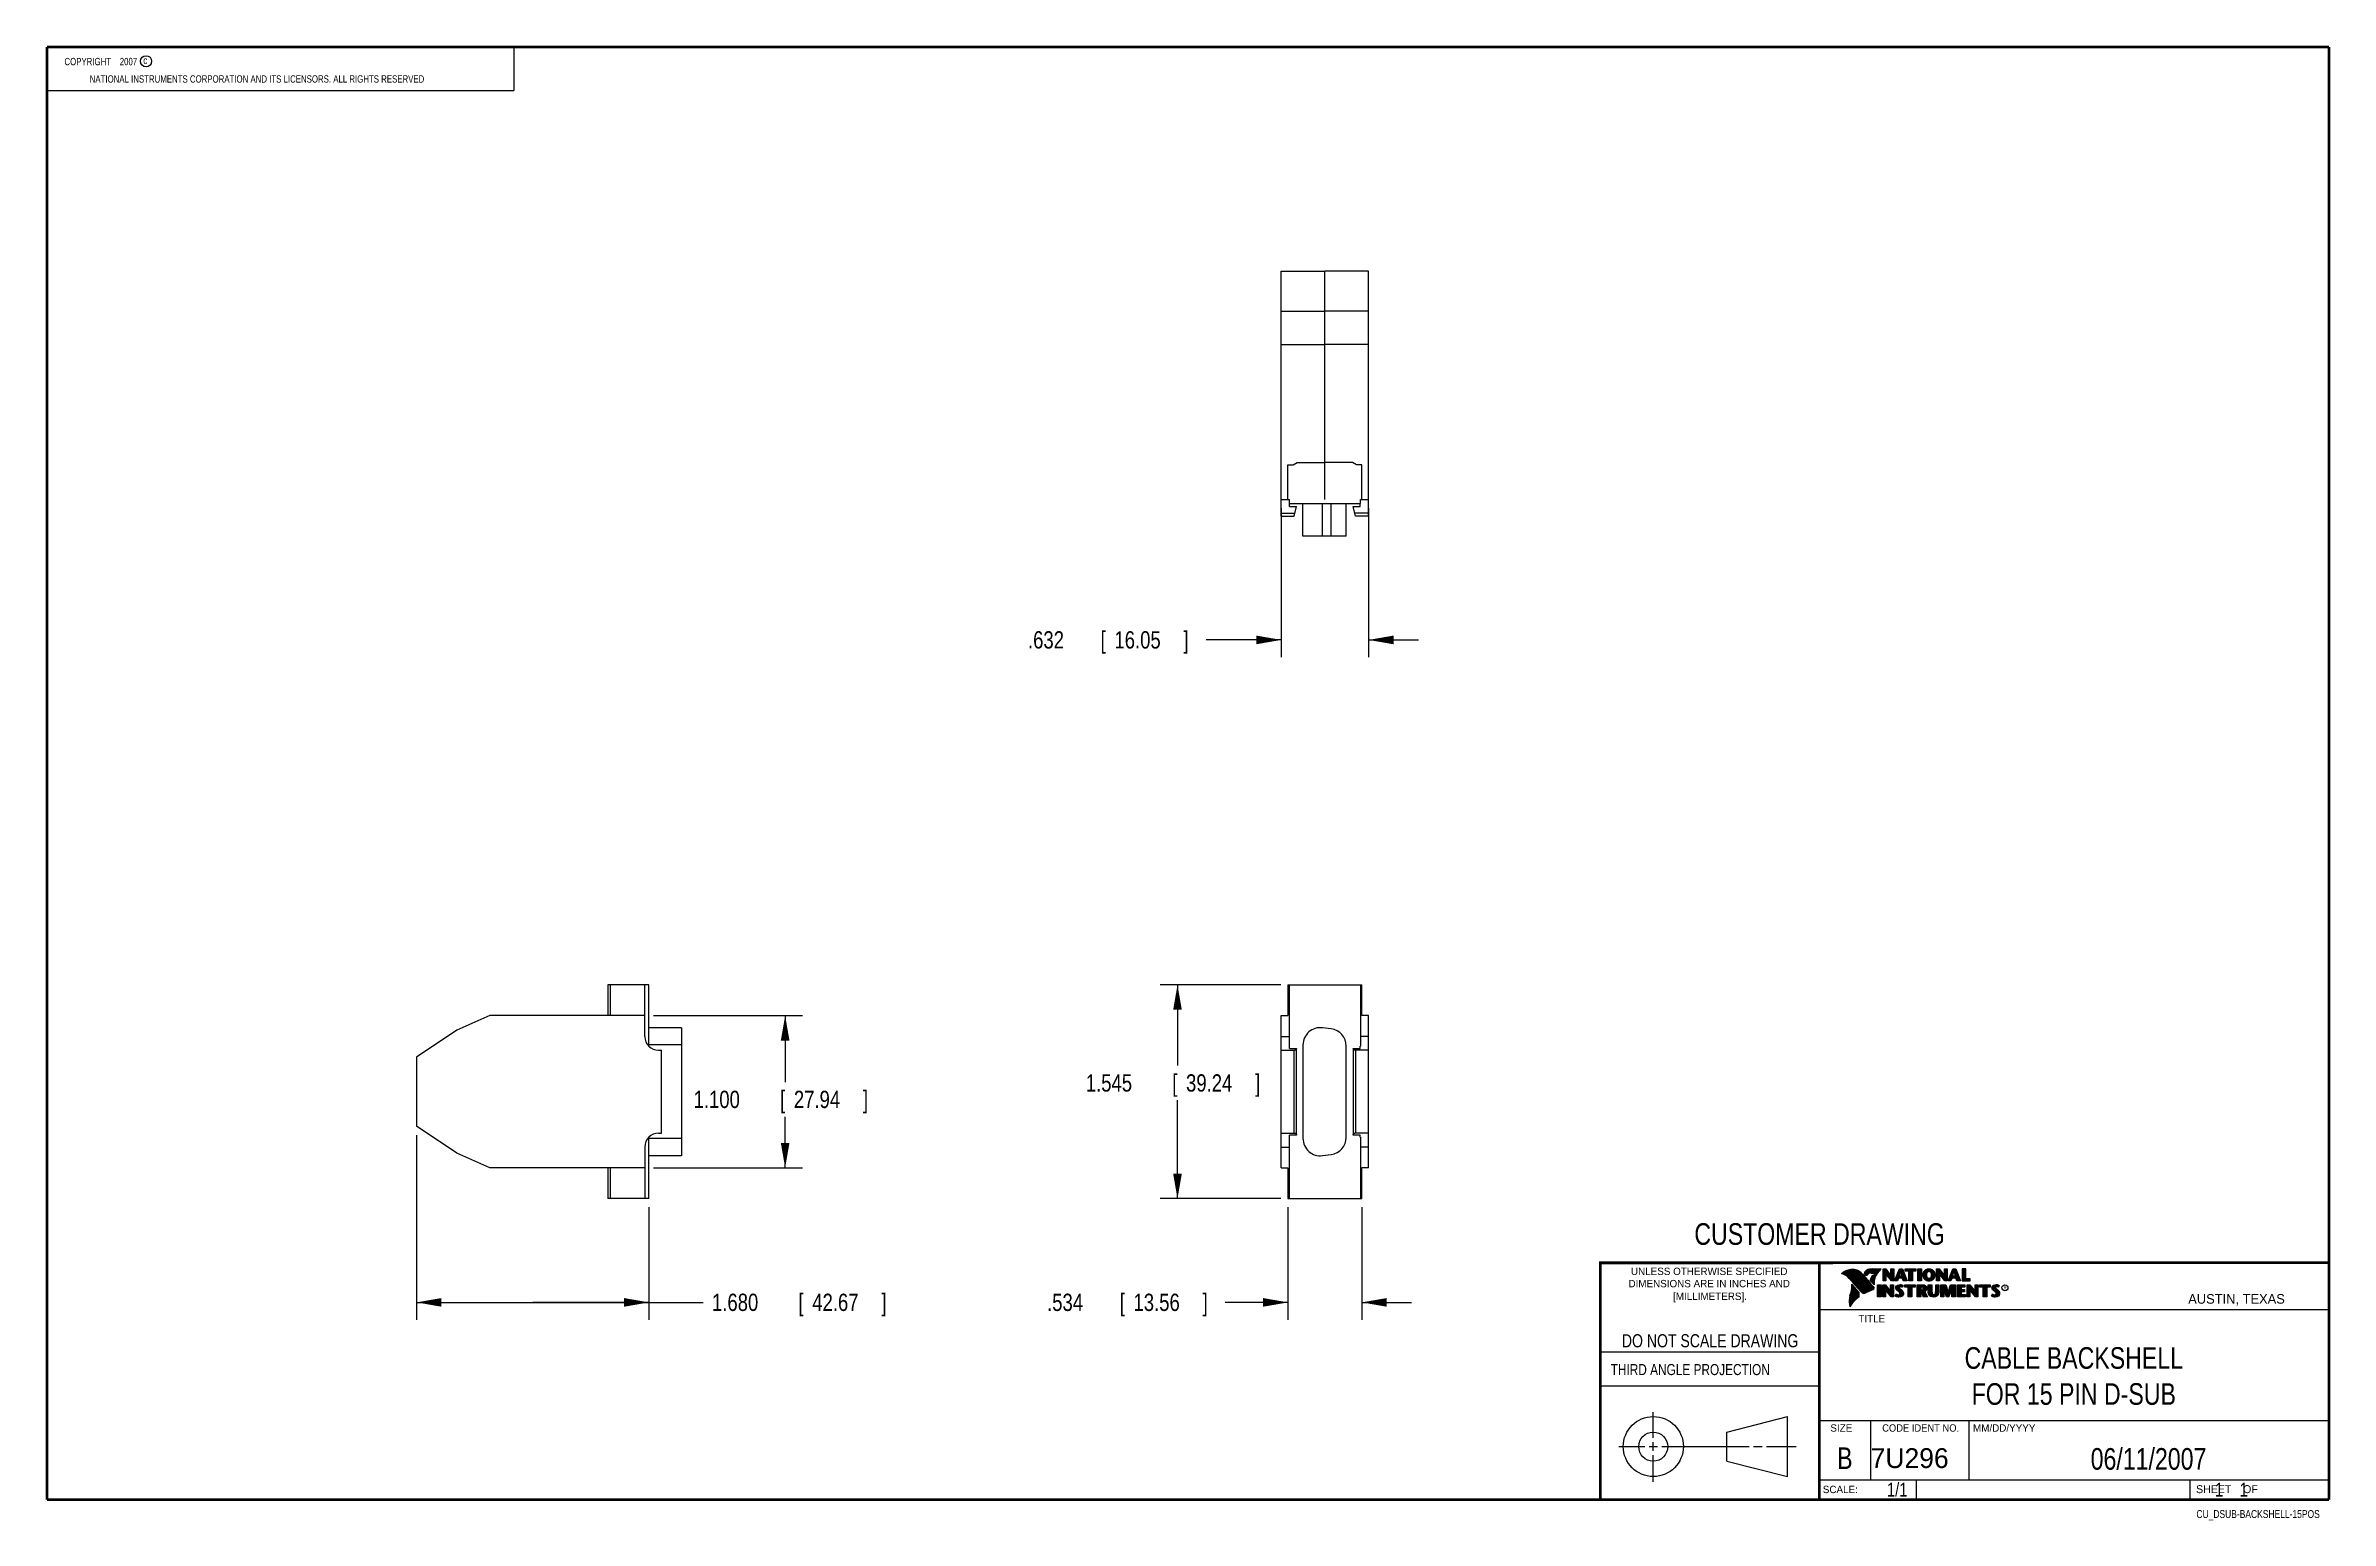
# Model space of a CAD drawing. Header units: inches. Extents: x 0.2 to 16.8, y 0.1 to 10.8.
import ezdxf
from ezdxf.enums import TextEntityAlignment as Align

# ---------------------------------------------------------------- set-up
doc = ezdxf.new("R2010")
doc.units = ezdxf.units.IN
doc.header["$LTSCALE"] = 0.935
doc.header["$MEASUREMENT"] = 0
doc.layers.get('0').update_dxf_attribs({"linetype": 'CONTINUOUS'})
doc.layers.add('DIMENSIONS', color=7, linetype='CONTINUOUS')
doc.styles.get("Standard").update_dxf_attribs({"font": 'txt', "width": 0.8})
doc.dimstyles.new('DIMSTYLE_1', dxfattribs={"dimtxt": 0.125, "dimasz": 0.18, "dimexe": 0.18, "dimexo": 0.0625, "dimgap": 0.09, "dimtad": 0, "dimtih": 1, "dimtoh": 1, "dimdec": 3, "dimzin": 4, "dimdsep": 46, "dimtxsty": 'STANDARD', "dimblk": '_FILLED', "dimblk1": '_FILLED', "dimblk2": '_FILLED', "dimcen": 0.09, "dimadec": 0, "dimazin": 0, "dimtp": 0.01, "dimtm": 0.01, "dimtfac": 1, "dimtdec": 3, "dimtofl": 0, "dimtmove": 0, "dimatfit": 3, "dimldrblk": '_FILLED', "dimfxl": 1, "dimtolj": 1, "dimtzin": 4, "dimarcsym": 0})

msp = doc.modelspace()

# ---------------------------------------------------------------- texts
at = {"color": 2, "linetype": 'CONTINUOUS', "width": 0.8}
for s, height, p in [('c', 0.053, (0.946, 10.6363)), ('NATIONAL INSTRUMENTS CORPORATION AND ITS LICENSORS. ALL RIGHTS RESERVED', 0.053, (0.5583, 10.5016)), ('THIRD ANGLE PROJECTION', 0.08, (11.5564, 1.1584))]:
    msp.add_text(s, height=height, dxfattribs=at).set_placement(p)
at = {"color": 7, "linetype": 'CONTINUOUS', "width": 0.8}
for s, height, p in [('CUSTOMER DRAWING', 0.15625, (13.0668, 2.1001)), ('DO NOT SCALE DRAWING', 0.095, (12.2754, 1.3592)), ('B', 0.1562, (13.2497, 0.4798))]:
    msp.add_text(s, height=height, dxfattribs=at).set_placement(p, align=Align.CENTER)
at = {"color": 2, "linetype": 'CONTINUOUS'}
for s, p in [('DIMENSIONS ARE IN INCHES AND', (12.2688, 1.7933)), ('UNLESS OTHERWISE SPECIFIED', (12.2688, 1.8819)), ('[MILLIMETERS].', (12.2746, 1.7015))]:
    msp.add_text(s, height=0.053254, dxfattribs=at).set_placement(p, align=Align.CENTER)
for s, height, p in [('R', 0.0217, (14.3971, 1.7782)), ('AUSTIN, TEXAS', 0.069617, (15.7327, 1.6745)), ('TITLE', 0.05325, (13.3474, 1.5397)), ('SIZE', 0.05325, (13.1451, 0.7494)), ('MM/DD/YYYY', 0.05325, (14.1765, 0.7494)), ('SCALE:', 0.05325, (13.0904, 0.3053)), ('SHEET    OF', 0.057262, (15.7892, 0.3052))]:
    msp.add_text(s, height=height, dxfattribs=at).set_placement(p)
at = {"color": 2, "linetype": 'CONTINUOUS', "width": 0.95}
msp.add_text('CODE IDENT NO.', height=0.053254, dxfattribs=at).set_placement((13.7978, 0.7494), align=Align.CENTER)
at = {"color": 7, "linetype": 'CONTINUOUS'}
msp.add_text('7U296', height=0.14316, dxfattribs=at).set_placement((13.4363, 0.4866))
at = {"color": 7, "linetype": 'CONTINUOUS', "width": 0.8}
msp.add_text('1/1', height=0.1, dxfattribs=at).set_placement((13.7025, 0.2805), align=Align.RIGHT)
at = {"color": 2, "linetype": 'CONTINUOUS', "width": 0.8}
msp.add_text('CU_DSUB-BACKSHELL-15POS', height=0.057262, dxfattribs=at).set_placement((16.6837, 0.1254), align=Align.RIGHT)
at = {"color": 2, "linetype": 'CONTINUOUS', "insert": (0.3125, 10.6805), "char_height": 0.053, "width": 0.8904, "attachment_point": 1}
msp.add_mtext('    COPYRIGHT    2007', dxfattribs=at)
at = {"color": 7, "linetype": 'CONTINUOUS'}
for s, insert, char_height, width, attachment_point in [('CABLE BACKSHELL\\PFOR 15 PIN D-SUB', (14.9051, 1.3603), 0.15625, 2, 2), ('06/11/2007 ', (15.4455, 0.6307), 0.15625, 1.375, 2), ('    1    1', (15.8075, 0.3805), 0.1, 0.8, 1)]:
    msp.add_mtext(s, dxfattribs=dict(at, insert=insert, char_height=char_height, width=width, attachment_point=attachment_point))

# ---------------------------------------------------------------- blocks, each defined once
blk = doc.blocks.new('_FILLED')
at = {"color": 0, "linetype": 'BYBLOCK'}
blk.add_solid([(0, 0), (-1, 0.174), (-1, -0.174)], dxfattribs=at)
blk = doc.blocks.new('*D0')
at = {"layer": 'DIMENSIONS', "color": 2, "linetype": 'CONTINUOUS'}
for p, q in [((2.922, 2.894), (2.922, 1.559)), ((4.602, 2.372), (4.602, 1.559)), ((2.922, 1.684), (3.762, 1.684)), ((4.602, 1.684), (3.762, 1.684)), ((3.762, 1.684), (4.995, 1.684))]:
    blk.add_line(p, q, dxfattribs=at)
at = {"layer": 'DIMENSIONS', "color": 2, "linetype": 'CONTINUOUS', "xscale": 0.18, "yscale": 0.18, "zscale": 0.18, "rotation": 180}
blk.add_blockref('_FILLED', (2.922, 1.684), dxfattribs=at)
at = {"layer": 'DIMENSIONS', "color": 2, "linetype": 'CONTINUOUS', "xscale": 0.18, "yscale": 0.18, "zscale": 0.18}
blk.add_blockref('_FILLED', (4.602, 1.684), dxfattribs=at)
at = {"layer": 'DIMENSIONS', "color": 2, "linetype": 'CONTINUOUS', "width": 0.8}
for s, p in [('1.680', (5.058, 1.622)), ('[', (5.683, 1.622)), ('42.67', (5.783, 1.622)), (']', (6.283, 1.622))]:
    blk.add_text(s, height=0.125, dxfattribs=at).set_placement(p)
blk = doc.blocks.new('*D1')
at = {"layer": 'DIMENSIONS', "color": 2, "linetype": 'CONTINUOUS'}
for p, q in [((4.635, 3.757), (5.712, 3.757)), ((5.587, 3.757), (5.587, 3.276)), ((5.587, 2.657), (5.587, 3.026)), ((4.635, 2.657), (5.712, 2.657))]:
    blk.add_line(p, q, dxfattribs=at)
at = {"layer": 'DIMENSIONS', "color": 2, "linetype": 'CONTINUOUS', "xscale": 0.18, "yscale": 0.18, "zscale": 0.18}
for p, rotation in [((5.587, 3.757), 90), ((5.587, 2.657), 270)]:
    blk.add_blockref('_FILLED', p, dxfattribs=dict(at, rotation=rotation))
at = {"layer": 'DIMENSIONS', "color": 2, "linetype": 'CONTINUOUS', "width": 0.8}
for s, p in [('1.100', (4.925, 3.089)), ('[', (5.55, 3.089)), ('27.94', (5.65, 3.089)), (']', (6.15, 3.089))]:
    blk.add_text(s, height=0.125, dxfattribs=at).set_placement(p)
blk = doc.blocks.new('*D2')
at = {"layer": 'DIMENSIONS', "color": 2, "linetype": 'CONTINUOUS'}
for p, q in [((9.172, 3.979), (8.299, 3.979)), ((8.424, 3.979), (8.424, 3.396)), ((8.424, 2.434), (8.424, 3.146)), ((9.172, 2.434), (8.299, 2.434))]:
    blk.add_line(p, q, dxfattribs=at)
at = {"layer": 'DIMENSIONS', "color": 2, "linetype": 'CONTINUOUS', "xscale": 0.18, "yscale": 0.18, "zscale": 0.18}
for p, rotation in [((8.424, 3.979), 90), ((8.424, 2.434), 270)]:
    blk.add_blockref('_FILLED', p, dxfattribs=dict(at, rotation=rotation))
at = {"layer": 'DIMENSIONS', "color": 2, "linetype": 'CONTINUOUS', "width": 0.8}
for s, p in [('1.545', (7.761, 3.208)), ('[', (8.386, 3.208)), ('39.24', (8.486, 3.208)), (']', (8.986, 3.208))]:
    blk.add_text(s, height=0.125, dxfattribs=at).set_placement(p)
blk = doc.blocks.new('*D3')
at = {"layer": 'DIMENSIONS', "color": 2, "linetype": 'CONTINUOUS'}
for p, q in [((9.223, 2.372), (9.223, 1.559)), ((9.757, 2.372), (9.757, 1.559)), ((9.223, 1.684), (8.769, 1.684)), ((9.757, 1.684), (10.117, 1.684))]:
    blk.add_line(p, q, dxfattribs=at)
at = {"layer": 'DIMENSIONS', "color": 2, "linetype": 'CONTINUOUS', "xscale": 0.18, "yscale": 0.18, "zscale": 0.18}
blk.add_blockref('_FILLED', (9.223, 1.684), dxfattribs=at)
at = {"layer": 'DIMENSIONS', "color": 2, "linetype": 'CONTINUOUS', "xscale": 0.18, "yscale": 0.18, "zscale": 0.18, "rotation": 180}
blk.add_blockref('_FILLED', (9.757, 1.684), dxfattribs=at)
at = {"layer": 'DIMENSIONS', "color": 2, "linetype": 'CONTINUOUS', "width": 0.8}
for s, p in [('.534', (7.481, 1.622)), ('[', (8.006, 1.622)), ('13.56', (8.106, 1.622)), (']', (8.606, 1.622))]:
    blk.add_text(s, height=0.125, dxfattribs=at).set_placement(p)
blk = doc.blocks.new('*D4')
at = {"layer": 'DIMENSIONS', "color": 2, "linetype": 'CONTINUOUS'}
for p, q in [((9.174, 7.426), (9.174, 6.348)), ((9.806, 7.426), (9.806, 6.348)), ((9.174, 6.473), (8.631, 6.473)), ((9.806, 6.473), (10.166, 6.473))]:
    blk.add_line(p, q, dxfattribs=at)
at = {"layer": 'DIMENSIONS', "color": 2, "linetype": 'CONTINUOUS', "xscale": 0.18, "yscale": 0.18, "zscale": 0.18}
blk.add_blockref('_FILLED', (9.174, 6.473), dxfattribs=at)
at = {"layer": 'DIMENSIONS', "color": 2, "linetype": 'CONTINUOUS', "xscale": 0.18, "yscale": 0.18, "zscale": 0.18, "rotation": 180}
blk.add_blockref('_FILLED', (9.806, 6.473), dxfattribs=at)
at = {"layer": 'DIMENSIONS', "color": 2, "linetype": 'CONTINUOUS', "width": 0.8}
for s, p in [('.632', (7.343, 6.411)), ('[', (7.868, 6.411)), ('16.05', (7.968, 6.411)), (']', (8.468, 6.411))]:
    blk.add_text(s, height=0.125, dxfattribs=at).set_placement(p)

# ---------------------------------------------------------------- dimensions: what is measured, and where the dimension line sits
at = {"layer": 'DIMENSIONS', "color": 2, "linetype": 'CONTINUOUS'}
for base, p1, p2, picture, middle in [((9.8055, 6.4735), (9.1735, 7.426), (9.8055, 7.426), '*D4', (7.9558, 6.4735)), ((4.602, 1.6845), (2.922, 2.8945), (4.602, 2.372), '*D0', (5.7202, 1.6845)), ((9.7565, 1.6845), (9.2225, 2.372), (9.7565, 2.372), '*D3', (8.0939, 1.6845))]:
    dim = msp.add_linear_dim(base=base, p1=p1, p2=p2, dimstyle='DIMSTYLE_1', dxfattribs=at)
    dim.commit()
    dim.dimension.update_dxf_attribs({"geometry": picture, "text_midpoint": middle, "dimtype": 160})
for base, p1, p2, picture, middle in [((8.4235, 3.9795), (9.172, 2.4345), (9.172, 3.9795), '*D2', (8.4235, 3.271)), ((5.587, 3.757), (4.6345, 2.657), (4.6345, 3.757), '*D1', (5.587, 3.1511))]:
    dim = msp.add_linear_dim(base=base, p1=p1, p2=p2, angle=90, dimstyle='DIMSTYLE_1', dxfattribs=at)
    dim.commit()
    dim.dimension.update_dxf_attribs({"geometry": picture, "text_midpoint": middle, "dimtype": 160})

# ---------------------------------------------------------------- linework, layer by layer
at = {"color": 2, "linetype": 'CONTINUOUS'}
for p, q in [((0.25, 10.7586), (3.625, 10.7586)), ((0.25, 10.7586), (0.25, 10.4456)), ((3.625, 10.7586), (3.625, 10.4456)), ((0.25, 10.4456), (3.625, 10.4456)), ((13.0652, 1.9695), (16.745, 1.9695)), ((13.0652, 1.9695), (13.0652, 0.2605)), ((13.2311, 1.8934), (13.2311, 1.8949)), ((13.2347, 1.8921), (13.2347, 1.8972)), ((13.2382, 1.8907), (13.2382, 1.8994)), ((13.2418, 1.8892), (13.2418, 1.9015)), ((13.2453, 1.8876), (13.2453, 1.9035)), ((13.2489, 1.8858), (13.2489, 1.9054)), ((13.2524, 1.8839), (13.2524, 1.9069)), ((13.256, 1.8818), (13.256, 1.9084)), ((13.2596, 1.8796), (13.2596, 1.9098)), ((13.2631, 1.8772), (13.2631, 1.9111)), ((13.2667, 1.8747), (13.2667, 1.9124)), ((13.2702, 1.872), (13.2702, 1.9135)), ((13.2738, 1.869), (13.2738, 1.9146)), ((13.2773, 1.8658), (13.2773, 1.9155)), ((13.2809, 1.8624), (13.2809, 1.9164)), ((13.2844, 1.8587), (13.2844, 1.9173)), ((13.288, 1.8549), (13.288, 1.9181)), ((13.2915, 1.851), (13.2915, 1.9188)), ((13.2951, 1.8471), (13.2951, 1.9194)), ((13.2987, 1.8431), (13.2987, 1.9198)), ((13.3022, 1.8391), (13.3022, 1.92)), ((13.3058, 1.8351), (13.3058, 1.9201)), ((13.3093, 1.8311), (13.3093, 1.9201)), ((13.3129, 1.827), (13.3129, 1.9199)), ((13.3164, 1.8229), (13.3164, 1.9196)), ((13.32, 1.8188), (13.32, 1.9192)), ((13.3235, 1.8146), (13.3235, 1.9186)), ((13.3271, 1.8104), (13.3271, 1.9179)), ((13.3306, 1.8062), (13.3306, 1.9172)), ((13.3342, 1.802), (13.3342, 1.9163)), ((13.3378, 1.7978), (13.3378, 1.9151)), ((13.3413, 1.7937), (13.3413, 1.9138)), ((13.3449, 1.7897), (13.3449, 1.9122)), ((13.3484, 1.7856), (13.3484, 1.9103)), ((13.352, 1.7817), (13.352, 1.9081)), ((13.3555, 1.7778), (13.3555, 1.9055)), ((13.3591, 1.7739), (13.3591, 1.9026)), ((13.3626, 1.7701), (13.3626, 1.8991)), ((13.3662, 1.7663), (13.3662, 1.8952)), ((13.3697, 1.7625), (13.3697, 1.8915)), ((13.3733, 1.7588), (13.3733, 1.8878)), ((13.3769, 1.7556), (13.3769, 1.8841)), ((13.3804, 1.7529), (13.3804, 1.8803)), ((13.384, 1.7512), (13.384, 1.8766)), ((13.3875, 1.7509), (13.3875, 1.8728)), ((13.4022, 1.878), (13.3901, 1.8922)), ((13.3911, 1.7518), (13.3911, 1.8691)), ((13.4029, 1.881), (13.3927, 1.893)), ((13.3946, 1.8908), (13.3946, 1.8999)), ((13.3946, 1.7533), (13.3946, 1.8653)), ((13.3982, 1.8866), (13.3982, 1.9062)), ((13.3982, 1.7548), (13.3982, 1.8615)), ((13.4017, 1.8824), (13.4017, 1.9101)), ((13.4017, 1.7563), (13.4017, 1.8574)), ((13.4053, 1.8823), (13.4053, 1.9129)), ((13.4053, 1.7578), (13.4053, 1.8531)), ((13.4088, 1.8844), (13.4088, 1.915)), ((13.4088, 1.7593), (13.4088, 1.8488)), ((13.4124, 1.887), (13.4124, 1.9167)), ((13.4124, 1.7609), (13.4124, 1.8445)), ((13.4159, 1.89), (13.4159, 1.9182)), ((13.4159, 1.7625), (13.4159, 1.8402)), ((13.4195, 1.8937), (13.4195, 1.9193)), ((13.4195, 1.7641), (13.4195, 1.8359)), ((13.4231, 1.8964), (13.4231, 1.9203)), ((13.4231, 1.7657), (13.4231, 1.8316)), ((13.4266, 1.8982), (13.4266, 1.9209)), ((13.4266, 1.7674), (13.4266, 1.8273)), ((13.4302, 1.8995), (13.4302, 1.9214)), ((13.4302, 1.7691), (13.4302, 1.823)), ((13.4414, 1.8328), (13.4319, 1.8437)), ((13.4337, 1.8997), (13.4337, 1.922)), ((13.4337, 1.7708), (13.4337, 1.8187)), ((13.4433, 1.8344), (13.4349, 1.844)), ((13.4373, 1.8991), (13.4373, 1.9224)), ((13.4373, 1.8413), (13.4373, 1.8491)), ((13.4408, 1.898), (13.4408, 1.9228)), ((13.4408, 1.8372), (13.4408, 1.8572)), ((13.4444, 1.8972), (13.4444, 1.9231)), ((13.4444, 1.8331), (13.4444, 1.8665)), ((13.4479, 1.8969), (13.4479, 1.9234)), ((13.4479, 1.8288), (13.4479, 1.873)), ((13.4515, 1.8966), (13.4515, 1.9236)), ((13.4515, 1.8247), (13.4515, 1.8764)), ((13.4529, 1.9261), (13.5132, 1.9271)), ((13.453, 1.9236), (13.5067, 1.9245)), ((13.455, 1.8965), (13.455, 1.9237)), ((13.455, 1.8207), (13.455, 1.878)), ((13.4586, 1.8964), (13.4586, 1.9237)), ((13.4586, 1.8303), (13.4586, 1.879)), ((13.4622, 1.8957), (13.4622, 1.9238)), ((13.4622, 1.8535), (13.4622, 1.8795)), ((13.4657, 1.8935), (13.4657, 1.9238)), ((13.4657, 1.8636), (13.4657, 1.8798)), ((13.4693, 1.872), (13.4693, 1.9239)), ((13.4728, 1.8794), (13.4728, 1.9239)), ((13.4764, 1.8859), (13.4764, 1.924)), ((13.4799, 1.8919), (13.4799, 1.924)), ((13.4835, 1.8973), (13.4835, 1.9241)), ((13.487, 1.9023), (13.487, 1.9242)), ((13.4906, 1.9069), (13.4906, 1.9242)), ((13.4941, 1.9112), (13.4941, 1.9243)), ((13.4977, 1.9153), (13.4977, 1.9243)), ((13.5013, 1.9191), (13.5013, 1.9244)), ((13.5261, 1.9263), (13.5451, 1.9263)), ((13.5261, 1.839), (13.5261, 1.9263)), ((13.5466, 1.839), (13.5261, 1.839)), ((13.5286, 1.9237), (13.5439, 1.9237)), ((13.5286, 1.8415), (13.5286, 1.9237)), ((13.5441, 1.8415), (13.5286, 1.8415)), ((13.5332, 1.8415), (13.5332, 1.9237)), ((13.5367, 1.8415), (13.5367, 1.9237)), ((13.5402, 1.8415), (13.5402, 1.9237)), ((13.5441, 1.8976), (13.5437, 1.9237)), ((13.5439, 1.9237), (13.5854, 1.869)), ((13.5873, 1.8415), (13.5441, 1.8976)), ((13.5441, 1.8976), (13.5441, 1.8415)), ((13.5451, 1.9263), (13.5829, 1.8765)), ((13.586, 1.839), (13.5466, 1.8902)), ((13.5466, 1.8902), (13.5466, 1.839)), ((13.5471, 1.8936), (13.5471, 1.9194)), ((13.5506, 1.8891), (13.5506, 1.9149)), ((13.5541, 1.8846), (13.5541, 1.9103)), ((13.5576, 1.8801), (13.5576, 1.9057)), ((13.561, 1.8756), (13.561, 1.9011)), ((13.5645, 1.8711), (13.5645, 1.8965)), ((13.568, 1.8665), (13.568, 1.8919)), ((13.5715, 1.862), (13.5715, 1.8874)), ((13.575, 1.8575), (13.575, 1.8828)), ((13.5784, 1.853), (13.5784, 1.8782)), ((13.5819, 1.8485), (13.5819, 1.8736)), ((13.5829, 1.9263), (13.6036, 1.9263)), ((13.5829, 1.8765), (13.5829, 1.9263)), ((13.5854, 1.9237), (13.6011, 1.9237)), ((13.5854, 1.869), (13.5854, 1.9237)), ((13.5854, 1.844), (13.5854, 1.869)), ((13.6036, 1.839), (13.586, 1.839)), ((13.6011, 1.8415), (13.5873, 1.8415)), ((13.5889, 1.8415), (13.5889, 1.9237)), ((13.5923, 1.8415), (13.5923, 1.9237)), ((13.5958, 1.8415), (13.5958, 1.9237)), ((13.5993, 1.8415), (13.5993, 1.9237)), ((13.6011, 1.9237), (13.6011, 1.8415)), ((13.6036, 1.9263), (13.6036, 1.839)), ((13.6088, 1.839), (13.6444, 1.9262)), ((13.6294, 1.839), (13.6088, 1.839)), ((13.6125, 1.8415), (13.6461, 1.9237)), ((13.6277, 1.8415), (13.6125, 1.8415)), ((13.6167, 1.8415), (13.6167, 1.8516)), ((13.6201, 1.8415), (13.6201, 1.8601)), ((13.6236, 1.8415), (13.6236, 1.8686)), ((13.6271, 1.8415), (13.6271, 1.8771)), ((13.6361, 1.8623), (13.6277, 1.8415)), ((13.6378, 1.8598), (13.6294, 1.839)), ((13.6306, 1.8486), (13.6306, 1.8857)), ((13.634, 1.8573), (13.634, 1.8942)), ((13.6665, 1.8623), (13.6361, 1.8623)), ((13.6375, 1.8623), (13.6375, 1.9027)), ((13.6647, 1.8598), (13.6378, 1.8598)), ((13.6388, 1.8711), (13.65, 1.9073)), ((13.6639, 1.8711), (13.6388, 1.8711)), ((13.641, 1.8781), (13.641, 1.9112)), ((13.641, 1.8623), (13.641, 1.8711)), ((13.6423, 1.8736), (13.6519, 1.9048)), ((13.6606, 1.8736), (13.6423, 1.8736)), ((13.6444, 1.9262), (13.6664, 1.9262)), ((13.6445, 1.8893), (13.6445, 1.9197)), ((13.6445, 1.8623), (13.6445, 1.8711)), ((13.6461, 1.9237), (13.6647, 1.9237)), ((13.6479, 1.9006), (13.6479, 1.9237)), ((13.6479, 1.8623), (13.6479, 1.8711)), ((13.65, 1.9073), (13.6541, 1.9073)), ((13.6514, 1.9073), (13.6514, 1.9237)), ((13.6514, 1.8623), (13.6514, 1.8711)), ((13.6519, 1.9048), (13.6521, 1.9048)), ((13.6521, 1.9048), (13.6606, 1.8736)), ((13.6541, 1.9073), (13.6639, 1.8711)), ((13.6549, 1.9043), (13.6549, 1.9237)), ((13.6549, 1.8623), (13.6549, 1.8711)), ((13.6584, 1.8915), (13.6584, 1.9237)), ((13.6584, 1.8623), (13.6584, 1.8711)), ((13.6618, 1.8787), (13.6618, 1.9237)), ((13.6618, 1.8623), (13.6618, 1.8711)), ((13.6647, 1.9237), (13.6959, 1.8415)), ((13.6717, 1.839), (13.6647, 1.8598)), ((13.6653, 1.8623), (13.6653, 1.922)), ((13.6664, 1.9262), (13.6995, 1.839)), ((13.6735, 1.8415), (13.6665, 1.8623)), ((13.6688, 1.8555), (13.6688, 1.9128)), ((13.6995, 1.839), (13.6717, 1.839)), ((13.6723, 1.8452), (13.6723, 1.9037)), ((13.6959, 1.8415), (13.6735, 1.8415)), ((13.6757, 1.8415), (13.6757, 1.8945)), ((13.6792, 1.8415), (13.6792, 1.8854)), ((13.6827, 1.8415), (13.6827, 1.8762)), ((13.6862, 1.8415), (13.6862, 1.8671)), ((13.6866, 1.9262), (13.7634, 1.9262)), ((13.6866, 1.9099), (13.6866, 1.9262)), ((13.7118, 1.9099), (13.6866, 1.9099)), ((13.6891, 1.9237), (13.7609, 1.9237)), ((13.6891, 1.9125), (13.6891, 1.9237)), ((13.7143, 1.9125), (13.6891, 1.9125)), ((13.6896, 1.8415), (13.6896, 1.8579)), ((13.6931, 1.9125), (13.6931, 1.9237)), ((13.6931, 1.8415), (13.6931, 1.8488)), ((13.6966, 1.9125), (13.6966, 1.9237)), ((13.7001, 1.9125), (13.7001, 1.9237)), ((13.7035, 1.9125), (13.7035, 1.9237)), ((13.707, 1.9125), (13.707, 1.9237)), ((13.7105, 1.9125), (13.7105, 1.9237)), ((13.7118, 1.839), (13.7118, 1.9099)), ((13.7382, 1.839), (13.7118, 1.839)), ((13.7143, 1.9125), (13.714, 1.9237)), ((13.7143, 1.8415), (13.7143, 1.9125)), ((13.7357, 1.8415), (13.7143, 1.8415)), ((13.7174, 1.8415), (13.7174, 1.9237)), ((13.7209, 1.8415), (13.7209, 1.9237)), ((13.7244, 1.8415), (13.7244, 1.9237)), ((13.7279, 1.8415), (13.7279, 1.9237)), ((13.7313, 1.8415), (13.7313, 1.9237)), ((13.7357, 1.9125), (13.7348, 1.9237)), ((13.7609, 1.9125), (13.7357, 1.9125)), ((13.7357, 1.9125), (13.7357, 1.8415)), ((13.7634, 1.9099), (13.7382, 1.9099)), ((13.7382, 1.9099), (13.7382, 1.839)), ((13.7383, 1.9125), (13.7383, 1.9237)), ((13.7418, 1.9125), (13.7418, 1.9237)), ((13.7452, 1.9125), (13.7452, 1.9237)), ((13.7487, 1.9125), (13.7487, 1.9237)), ((13.7522, 1.9125), (13.7522, 1.9237)), ((13.7557, 1.9125), (13.7557, 1.9237)), ((13.7591, 1.9125), (13.7591, 1.9237)), ((13.7609, 1.9237), (13.7609, 1.9125)), ((13.7634, 1.9262), (13.7634, 1.9099)), ((13.7768, 1.9262), (13.8031, 1.9262)), ((13.7768, 1.839), (13.7768, 1.9262)), ((13.8031, 1.839), (13.7768, 1.839)), ((13.7794, 1.9237), (13.8006, 1.9237)), ((13.7794, 1.8415), (13.7794, 1.9237)), ((13.8006, 1.8415), (13.7794, 1.8415)), ((13.7835, 1.8415), (13.7835, 1.9237)), ((13.787, 1.8415), (13.787, 1.9237)), ((13.7904, 1.8415), (13.7904, 1.9237)), ((13.7939, 1.8415), (13.7939, 1.9237)), ((13.7974, 1.8415), (13.7974, 1.9237)), ((13.8006, 1.9237), (13.8006, 1.8415)), ((13.8031, 1.9262), (13.8031, 1.839)), ((13.8154, 1.8853), (13.8155, 1.8871)), ((13.8154, 1.8834), (13.8154, 1.8853)), ((13.8154, 1.8816), (13.8154, 1.8834)), ((13.8155, 1.8797), (13.8154, 1.8816)), ((13.8155, 1.8871), (13.8157, 1.8889)), ((13.8157, 1.8779), (13.8155, 1.8797)), ((13.8157, 1.8889), (13.8159, 1.8907)), ((13.8159, 1.876), (13.8157, 1.8779)), ((13.8159, 1.8907), (13.8161, 1.8924)), ((13.8162, 1.8742), (13.8159, 1.876)), ((13.8161, 1.8924), (13.8165, 1.8941)), ((13.8166, 1.8724), (13.8162, 1.8742)), ((13.8165, 1.8941), (13.8169, 1.8958)), ((13.817, 1.8706), (13.8166, 1.8724)), ((13.8169, 1.8958), (13.8174, 1.8975)), ((13.8174, 1.8689), (13.817, 1.8706)), ((13.8174, 1.8975), (13.8179, 1.8991)), ((13.8179, 1.8672), (13.8174, 1.8689)), ((13.8179, 1.8991), (13.8185, 1.9006)), ((13.8179, 1.8852), (13.818, 1.8869)), ((13.8179, 1.8834), (13.8179, 1.8852)), ((13.818, 1.8817), (13.8179, 1.8834)), ((13.8185, 1.8655), (13.8179, 1.8672)), ((13.818, 1.8869), (13.8182, 1.8886)), ((13.8181, 1.8799), (13.818, 1.8817)), ((13.8182, 1.8781), (13.8181, 1.8799)), ((13.8182, 1.8886), (13.8184, 1.8903)), ((13.8184, 1.8764), (13.8182, 1.8781)), ((13.8184, 1.8903), (13.8186, 1.892)), ((13.8187, 1.8746), (13.8184, 1.8764)), ((13.8185, 1.9006), (13.8191, 1.9021)), ((13.8191, 1.8639), (13.8185, 1.8655)), ((13.8186, 1.892), (13.819, 1.8936)), ((13.8191, 1.8729), (13.8187, 1.8746)), ((13.819, 1.8936), (13.8193, 1.8952)), ((13.8191, 1.9021), (13.8198, 1.9036)), ((13.8194, 1.8712), (13.8191, 1.8729)), ((13.8198, 1.8623), (13.8191, 1.8639)), ((13.8193, 1.8952), (13.8198, 1.8967)), ((13.8199, 1.8696), (13.8194, 1.8712)), ((13.8198, 1.9036), (13.8206, 1.9051)), ((13.8198, 1.8967), (13.8203, 1.8982)), ((13.8205, 1.8607), (13.8198, 1.8623)), ((13.8204, 1.8679), (13.8199, 1.8696)), ((13.8203, 1.8982), (13.8208, 1.8997)), ((13.8209, 1.8664), (13.8204, 1.8679)), ((13.8213, 1.8592), (13.8205, 1.8607)), ((13.8206, 1.9051), (13.8214, 1.9065)), ((13.8208, 1.8997), (13.8214, 1.9011)), ((13.8209, 1.8664), (13.8208, 1.8997)), ((13.8215, 1.8648), (13.8209, 1.8664)), ((13.8221, 1.8578), (13.8213, 1.8592)), ((13.8214, 1.9065), (13.8223, 1.9079)), ((13.8214, 1.9011), (13.8221, 1.9025)), ((13.8221, 1.8633), (13.8215, 1.8648)), ((13.8221, 1.9025), (13.8228, 1.9038)), ((13.8228, 1.8619), (13.8221, 1.8633)), ((13.823, 1.8563), (13.8221, 1.8578)), ((13.8223, 1.9079), (13.8232, 1.9092)), ((13.8228, 1.9038), (13.8236, 1.9052)), ((13.8235, 1.8604), (13.8228, 1.8619)), ((13.8239, 1.855), (13.823, 1.8563)), ((13.8232, 1.9092), (13.8243, 1.9106)), ((13.8243, 1.8591), (13.8235, 1.8604)), ((13.8236, 1.9052), (13.8244, 1.9065)), ((13.8249, 1.8536), (13.8239, 1.855)), ((13.8243, 1.9106), (13.8253, 1.9119)), ((13.8243, 1.8591), (13.8244, 1.9065)), ((13.8251, 1.8577), (13.8243, 1.8591)), ((13.8244, 1.9065), (13.8253, 1.9077)), ((13.826, 1.8523), (13.8249, 1.8536)), ((13.826, 1.8564), (13.8251, 1.8577)), ((13.8253, 1.9119), (13.8265, 1.9132)), ((13.8253, 1.9077), (13.8262, 1.909)), ((13.8269, 1.8552), (13.826, 1.8564)), ((13.8271, 1.8511), (13.826, 1.8523)), ((13.8262, 1.909), (13.8273, 1.9102)), ((13.8265, 1.9132), (13.8276, 1.9144)), ((13.8279, 1.854), (13.8269, 1.8552)), ((13.8282, 1.8499), (13.8271, 1.8511)), ((13.8273, 1.9102), (13.8283, 1.9114)), ((13.8276, 1.9144), (13.8288, 1.9156)), ((13.8279, 1.854), (13.8283, 1.9114)), ((13.8289, 1.8528), (13.8279, 1.854)), ((13.8294, 1.8487), (13.8282, 1.8499)), ((13.8283, 1.9114), (13.8294, 1.9126)), ((13.8288, 1.9156), (13.8301, 1.9167)), ((13.83, 1.8517), (13.8289, 1.8528)), ((13.8294, 1.9126), (13.8306, 1.9137)), ((13.8306, 1.8476), (13.8294, 1.8487)), ((13.8311, 1.8506), (13.83, 1.8517)), ((13.8301, 1.9167), (13.8314, 1.9178)), ((13.8306, 1.9137), (13.8318, 1.9148)), ((13.8319, 1.8466), (13.8306, 1.8476)), ((13.8311, 1.8506), (13.8318, 1.9148)), ((13.8323, 1.8496), (13.8311, 1.8506)), ((13.8314, 1.9178), (13.8327, 1.9188)), ((13.8318, 1.9148), (13.833, 1.9158)), ((13.8332, 1.8456), (13.8319, 1.8466)), ((13.8335, 1.8486), (13.8323, 1.8496)), ((13.8327, 1.9188), (13.834, 1.9198)), ((13.833, 1.9158), (13.8342, 1.9168)), ((13.8346, 1.8447), (13.8332, 1.8456)), ((13.8347, 1.8477), (13.8335, 1.8486)), ((13.834, 1.9198), (13.8354, 1.9207)), ((13.8342, 1.9168), (13.8355, 1.9177)), ((13.836, 1.8438), (13.8346, 1.8447)), ((13.8347, 1.8477), (13.8355, 1.9177)), ((13.836, 1.8468), (13.8347, 1.8477)), ((13.8354, 1.9207), (13.8368, 1.9215)), ((13.8355, 1.9177), (13.8368, 1.9185)), ((13.8373, 1.846), (13.836, 1.8468)), ((13.8374, 1.843), (13.836, 1.8438)), ((13.8368, 1.9215), (13.8382, 1.9223)), ((13.8368, 1.9185), (13.8381, 1.9193)), ((13.8386, 1.8452), (13.8373, 1.846)), ((13.839, 1.8423), (13.8374, 1.843)), ((13.8381, 1.9193), (13.8394, 1.92)), ((13.8386, 1.8452), (13.8381, 1.9193)), ((13.8382, 1.9223), (13.8397, 1.923)), ((13.84, 1.8445), (13.8386, 1.8452)), ((13.8405, 1.8416), (13.839, 1.8423)), ((13.8394, 1.92), (13.8408, 1.9207)), ((13.8397, 1.923), (13.8412, 1.9237)), ((13.8397, 1.8857), (13.8398, 1.8868)), ((13.8397, 1.8845), (13.8397, 1.8857)), ((13.8397, 1.8833), (13.8397, 1.8845)), ((13.8397, 1.8821), (13.8397, 1.8833)), ((13.8397, 1.8809), (13.8397, 1.8821)), ((13.8398, 1.8796), (13.8397, 1.8809)), ((13.8398, 1.8868), (13.8399, 1.888)), ((13.8399, 1.8784), (13.8398, 1.8796)), ((13.8399, 1.888), (13.84, 1.8891)), ((13.84, 1.8773), (13.8399, 1.8784)), ((13.84, 1.8891), (13.8401, 1.8902)), ((13.8401, 1.8761), (13.84, 1.8773)), ((13.8415, 1.8439), (13.84, 1.8445)), ((13.8401, 1.8902), (13.8402, 1.8913)), ((13.8402, 1.8749), (13.8401, 1.8761)), ((13.8402, 1.8913), (13.8403, 1.8924)), ((13.8404, 1.8738), (13.8402, 1.8749)), ((13.8403, 1.8924), (13.8405, 1.8934)), ((13.8405, 1.8727), (13.8404, 1.8738)), ((13.8405, 1.8934), (13.8407, 1.8944)), ((13.8407, 1.8716), (13.8405, 1.8727)), ((13.8421, 1.8409), (13.8405, 1.8416)), ((13.8407, 1.8944), (13.8409, 1.8954)), ((13.841, 1.8706), (13.8407, 1.8716)), ((13.8408, 1.9207), (13.8422, 1.9213)), ((13.8409, 1.8954), (13.8411, 1.8963)), ((13.8412, 1.8696), (13.841, 1.8706)), ((13.8411, 1.8963), (13.8414, 1.8972)), ((13.8412, 1.9237), (13.8427, 1.9243)), ((13.8414, 1.8686), (13.8412, 1.8696)), ((13.8414, 1.8972), (13.8416, 1.8981)), ((13.8417, 1.8677), (13.8414, 1.8686)), ((13.8415, 1.8439), (13.8417, 1.8678)), ((13.843, 1.8433), (13.8415, 1.8439)), ((13.8416, 1.8981), (13.8419, 1.899)), ((13.842, 1.8667), (13.8417, 1.8677)), ((13.8419, 1.899), (13.8422, 1.8999)), ((13.842, 1.8991), (13.8422, 1.9213)), ((13.8423, 1.8658), (13.842, 1.8667)), ((13.8438, 1.8404), (13.8421, 1.8409)), ((13.8422, 1.9213), (13.8436, 1.9219)), ((13.8422, 1.8999), (13.8426, 1.9007)), ((13.8422, 1.8844), (13.8423, 1.8856)), ((13.8422, 1.8833), (13.8422, 1.8844)), ((13.8422, 1.8821), (13.8422, 1.8833)), ((13.8423, 1.8809), (13.8422, 1.8821)), ((13.8423, 1.8867), (13.8424, 1.8878)), ((13.8423, 1.8856), (13.8423, 1.8867)), ((13.8423, 1.8798), (13.8423, 1.8809)), ((13.8424, 1.8786), (13.8423, 1.8798)), ((13.8427, 1.865), (13.8423, 1.8658)), ((13.8424, 1.8878), (13.8425, 1.8889)), ((13.8425, 1.8775), (13.8424, 1.8786)), ((13.8425, 1.8889), (13.8426, 1.89)), ((13.8426, 1.8764), (13.8425, 1.8775)), ((13.8426, 1.9007), (13.843, 1.9016)), ((13.8426, 1.89), (13.8427, 1.891)), ((13.8427, 1.8753), (13.8426, 1.8764)), ((13.8427, 1.9243), (13.8443, 1.9248)), ((13.8427, 1.891), (13.8428, 1.892)), ((13.8429, 1.8742), (13.8427, 1.8753)), ((13.8431, 1.8641), (13.8427, 1.865)), ((13.8428, 1.892), (13.843, 1.893)), ((13.843, 1.8731), (13.8429, 1.8742)), ((13.843, 1.9016), (13.8434, 1.9024)), ((13.843, 1.893), (13.8432, 1.8939)), ((13.8432, 1.8721), (13.843, 1.8731)), ((13.8445, 1.8428), (13.843, 1.8433)), ((13.8434, 1.8633), (13.8431, 1.8641)), ((13.8432, 1.8939), (13.8434, 1.8948)), ((13.8434, 1.8712), (13.8432, 1.8721)), ((13.8434, 1.9024), (13.8438, 1.9032)), ((13.8434, 1.8948), (13.8436, 1.8957)), ((13.8436, 1.8702), (13.8434, 1.8712)), ((13.8439, 1.8625), (13.8434, 1.8633)), ((13.8436, 1.9219), (13.8451, 1.9224)), ((13.8436, 1.8957), (13.8438, 1.8965)), ((13.8439, 1.8693), (13.8436, 1.8702)), ((13.8438, 1.9032), (13.8443, 1.904)), ((13.8438, 1.8965), (13.844, 1.8974)), ((13.8455, 1.8399), (13.8438, 1.8404)), ((13.8441, 1.8684), (13.8439, 1.8693)), ((13.8443, 1.8617), (13.8439, 1.8625)), ((13.844, 1.8974), (13.8443, 1.8982)), ((13.8444, 1.8676), (13.8441, 1.8684)), ((13.8443, 1.9248), (13.8459, 1.9253)), ((13.8443, 1.904), (13.8447, 1.9047)), ((13.8443, 1.8982), (13.8446, 1.899)), ((13.8448, 1.8609), (13.8443, 1.8617)), ((13.8447, 1.8667), (13.8444, 1.8676)), ((13.8462, 1.8423), (13.8445, 1.8428)), ((13.8446, 1.899), (13.8449, 1.8997)), ((13.8447, 1.9047), (13.8453, 1.9055)), ((13.845, 1.8659), (13.8447, 1.8667)), ((13.8453, 1.8602), (13.8448, 1.8609)), ((13.8449, 1.8997), (13.8453, 1.9005)), ((13.8454, 1.8651), (13.845, 1.8659)), ((13.8451, 1.9224), (13.8466, 1.9229)), ((13.8453, 1.9055), (13.8451, 1.9224)), ((13.8453, 1.9055), (13.8458, 1.9062)), ((13.8453, 1.9005), (13.8456, 1.9012)), ((13.8458, 1.8595), (13.8453, 1.8602)), ((13.8457, 1.8644), (13.8454, 1.8651)), ((13.8473, 1.8395), (13.8455, 1.8399)), ((13.8456, 1.9012), (13.846, 1.902)), ((13.8461, 1.8637), (13.8457, 1.8644)), ((13.8458, 1.9062), (13.8464, 1.9068)), ((13.8464, 1.8588), (13.8458, 1.8595)), ((13.846, 1.8424), (13.8458, 1.8595)), ((13.8459, 1.9253), (13.8476, 1.9257)), ((13.846, 1.902), (13.8464, 1.9027)), ((13.8465, 1.863), (13.8461, 1.8637)), ((13.8478, 1.8419), (13.8462, 1.8423)), ((13.8464, 1.9068), (13.847, 1.9074)), ((13.8464, 1.9027), (13.8468, 1.9033)), ((13.847, 1.8581), (13.8464, 1.8588)), ((13.8469, 1.8623), (13.8465, 1.863)), ((13.8466, 1.9229), (13.8481, 1.9233)), ((13.8468, 1.9033), (13.8473, 1.9039)), ((13.8473, 1.8617), (13.8469, 1.8623)), ((13.847, 1.9074), (13.8477, 1.908)), ((13.8477, 1.8575), (13.847, 1.8581)), ((13.8473, 1.9039), (13.8478, 1.9045)), ((13.8478, 1.8611), (13.8473, 1.8617)), ((13.8491, 1.8391), (13.8473, 1.8395)), ((13.8476, 1.9257), (13.8492, 1.9261)), ((13.8477, 1.908), (13.8483, 1.9086)), ((13.8483, 1.857), (13.8477, 1.8575)), ((13.8478, 1.9045), (13.8482, 1.9051)), ((13.8483, 1.8605), (13.8478, 1.8611)), ((13.8495, 1.8416), (13.8478, 1.8419)), ((13.8481, 1.9233), (13.8497, 1.9236)), ((13.8482, 1.9051), (13.8488, 1.9056)), ((13.8483, 1.9086), (13.849, 1.9091)), ((13.8488, 1.8599), (13.8483, 1.8605)), ((13.849, 1.8564), (13.8483, 1.857)), ((13.8488, 1.9056), (13.8493, 1.9061)), ((13.8494, 1.8594), (13.8488, 1.8599)), ((13.849, 1.9091), (13.8497, 1.9095)), ((13.8498, 1.8559), (13.849, 1.8564)), ((13.8509, 1.8388), (13.8491, 1.8391)), ((13.8492, 1.9261), (13.8509, 1.9264)), ((13.8493, 1.9061), (13.8498, 1.9065)), ((13.8499, 1.8589), (13.8494, 1.8594)), ((13.8495, 1.9094), (13.8495, 1.9236)), ((13.8495, 1.8416), (13.8495, 1.8561)), ((13.8513, 1.8413), (13.8495, 1.8416)), ((13.8497, 1.9236), (13.8513, 1.9239)), ((13.8497, 1.9095), (13.8505, 1.9099)), ((13.8498, 1.9065), (13.8504, 1.9069)), ((13.8505, 1.8555), (13.8498, 1.8559)), ((13.8505, 1.8585), (13.8499, 1.8589)), ((13.8504, 1.9069), (13.851, 1.9073)), ((13.8505, 1.9099), (13.8512, 1.9103)), ((13.8511, 1.8581), (13.8505, 1.8585)), ((13.8513, 1.8551), (13.8505, 1.8555)), ((13.8509, 1.9264), (13.8527, 1.9266)), ((13.8528, 1.8386), (13.8509, 1.8388)), ((13.851, 1.9073), (13.8516, 1.9077)), ((13.8518, 1.8577), (13.8511, 1.8581)), ((13.8512, 1.9103), (13.852, 1.9106)), ((13.8513, 1.9239), (13.853, 1.9241)), ((13.8521, 1.8547), (13.8513, 1.8551)), ((13.853, 1.8411), (13.8513, 1.8413)), ((13.8516, 1.9077), (13.8523, 1.908)), ((13.8524, 1.8574), (13.8518, 1.8577)), ((13.852, 1.9106), (13.8528, 1.9109)), ((13.853, 1.8544), (13.8521, 1.8547)), ((13.8523, 1.908), (13.8529, 1.9083)), ((13.8531, 1.8571), (13.8524, 1.8574)), ((13.8527, 1.9266), (13.8544, 1.9268)), ((13.8528, 1.9109), (13.8536, 1.9111)), ((13.8547, 1.8384), (13.8528, 1.8386)), ((13.8529, 1.9083), (13.8536, 1.9085)), ((13.853, 1.9241), (13.8546, 1.9243)), ((13.853, 1.9109), (13.853, 1.9241)), ((13.8538, 1.8542), (13.853, 1.8544)), ((13.853, 1.8411), (13.853, 1.8544)), ((13.8548, 1.841), (13.853, 1.8411)), ((13.8538, 1.8568), (13.8531, 1.8571)), ((13.8536, 1.9111), (13.8545, 1.9113)), ((13.8536, 1.9085), (13.8543, 1.9087)), ((13.8545, 1.8566), (13.8538, 1.8568)), ((13.8547, 1.854), (13.8538, 1.8542)), ((13.8543, 1.9087), (13.855, 1.9089)), ((13.8544, 1.9268), (13.8561, 1.9269)), ((13.8545, 1.9113), (13.8553, 1.9115)), ((13.8552, 1.8564), (13.8545, 1.8566)), ((13.8546, 1.9243), (13.8563, 1.9244)), ((13.8556, 1.8538), (13.8547, 1.854)), ((13.8565, 1.8384), (13.8547, 1.8384)), ((13.8566, 1.8409), (13.8548, 1.841)), ((13.855, 1.9089), (13.8557, 1.909)), ((13.8559, 1.8563), (13.8552, 1.8564)), ((13.8553, 1.9115), (13.8562, 1.9116)), ((13.8565, 1.8537), (13.8556, 1.8538)), ((13.8557, 1.909), (13.8565, 1.9091)), ((13.8567, 1.8562), (13.8559, 1.8563)), ((13.8561, 1.9269), (13.8579, 1.927)), ((13.8562, 1.9116), (13.8571, 1.9117)), ((13.8563, 1.9244), (13.8579, 1.9245)), ((13.8565, 1.9116), (13.8565, 1.9244)), ((13.8565, 1.9091), (13.8572, 1.9092)), ((13.8574, 1.8537), (13.8565, 1.8537)), ((13.8565, 1.8409), (13.8565, 1.8537)), ((13.8584, 1.8383), (13.8565, 1.8384)), ((13.8584, 1.8408), (13.8566, 1.8409)), ((13.8574, 1.8562), (13.8567, 1.8562)), ((13.8571, 1.9117), (13.858, 1.9117)), ((13.8572, 1.9092), (13.858, 1.9092)), ((13.8582, 1.8562), (13.8574, 1.8562)), ((13.8583, 1.8537), (13.8574, 1.8537)), ((13.8579, 1.927), (13.8596, 1.927)), ((13.8579, 1.9245), (13.8596, 1.9244)), ((13.858, 1.9117), (13.8589, 1.9117)), ((13.858, 1.9092), (13.8587, 1.9091)), ((13.8589, 1.8563), (13.8582, 1.8562)), ((13.8592, 1.8537), (13.8583, 1.8537)), ((13.8601, 1.8409), (13.8584, 1.8408)), ((13.8602, 1.8384), (13.8584, 1.8383)), ((13.8587, 1.9091), (13.8595, 1.9091)), ((13.8589, 1.9117), (13.8598, 1.9116)), ((13.8597, 1.8564), (13.8589, 1.8563)), ((13.8601, 1.8539), (13.8592, 1.8537)), ((13.8595, 1.9091), (13.8602, 1.909)), ((13.8596, 1.927), (13.8614, 1.9269)), ((13.8596, 1.9244), (13.8612, 1.9243)), ((13.8605, 1.8565), (13.8597, 1.8564)), ((13.8598, 1.9116), (13.8607, 1.9114)), ((13.8599, 1.8409), (13.8601, 1.8539)), ((13.861, 1.854), (13.8601, 1.8539)), ((13.8618, 1.841), (13.8601, 1.8409)), ((13.8602, 1.909), (13.861, 1.9088)), ((13.862, 1.8384), (13.8602, 1.8384)), ((13.8612, 1.8567), (13.8605, 1.8565)), ((13.8607, 1.9114), (13.8616, 1.9113)), ((13.861, 1.9114), (13.8612, 1.9243)), ((13.861, 1.9088), (13.8617, 1.9086)), ((13.8619, 1.8542), (13.861, 1.854)), ((13.8612, 1.9243), (13.8628, 1.9242)), ((13.862, 1.8569), (13.8612, 1.8567)), ((13.8614, 1.9269), (13.8631, 1.9267)), ((13.8616, 1.9113), (13.8624, 1.911)), ((13.8617, 1.9086), (13.8624, 1.9084)), ((13.8635, 1.8411), (13.8618, 1.841)), ((13.8627, 1.8545), (13.8619, 1.8542)), ((13.8627, 1.8571), (13.862, 1.8569)), ((13.8638, 1.8386), (13.862, 1.8384)), ((13.8624, 1.911), (13.8632, 1.9108)), ((13.8624, 1.9084), (13.8631, 1.9081)), ((13.8634, 1.8574), (13.8627, 1.8571)), ((13.8636, 1.8547), (13.8627, 1.8545)), ((13.8628, 1.9242), (13.8644, 1.924)), ((13.8631, 1.9267), (13.8648, 1.9265)), ((13.8631, 1.9081), (13.8638, 1.9079)), ((13.8632, 1.9108), (13.864, 1.9105)), ((13.8641, 1.8577), (13.8634, 1.8574)), ((13.8634, 1.8411), (13.8636, 1.8547)), ((13.8652, 1.8413), (13.8635, 1.8411)), ((13.8644, 1.8551), (13.8636, 1.8547)), ((13.8638, 1.9079), (13.8645, 1.9076)), ((13.8656, 1.8388), (13.8638, 1.8386)), ((13.864, 1.9105), (13.8648, 1.9102)), ((13.8647, 1.858), (13.8641, 1.8577)), ((13.8643, 1.9104), (13.8644, 1.924)), ((13.8644, 1.924), (13.8661, 1.9237)), ((13.8652, 1.8554), (13.8644, 1.8551)), ((13.8645, 1.9076), (13.8651, 1.9072)), ((13.8653, 1.8584), (13.8647, 1.858)), ((13.8648, 1.9265), (13.8665, 1.9262)), ((13.8648, 1.9102), (13.8656, 1.9098)), ((13.8651, 1.9072), (13.8657, 1.9069)), ((13.8659, 1.8558), (13.8652, 1.8554)), ((13.8668, 1.8416), (13.8652, 1.8413)), ((13.8659, 1.8588), (13.8653, 1.8584)), ((13.8656, 1.9098), (13.8663, 1.9094)), ((13.8673, 1.8391), (13.8656, 1.8388)), ((13.8657, 1.9069), (13.8662, 1.9065)), ((13.8665, 1.8592), (13.8659, 1.8588)), ((13.8667, 1.8562), (13.8659, 1.8558)), ((13.8661, 1.9237), (13.8676, 1.9233)), ((13.8662, 1.9065), (13.8668, 1.9061)), ((13.8663, 1.9094), (13.867, 1.909)), ((13.8665, 1.9262), (13.8682, 1.9258)), ((13.867, 1.8596), (13.8665, 1.8592)), ((13.8674, 1.8567), (13.8667, 1.8562)), ((13.8668, 1.9061), (13.8673, 1.9056)), ((13.8685, 1.842), (13.8668, 1.8416)), ((13.8669, 1.8416), (13.867, 1.8565)), ((13.867, 1.909), (13.8677, 1.9085)), ((13.8675, 1.8601), (13.867, 1.8596)), ((13.8673, 1.9056), (13.8677, 1.9052)), ((13.869, 1.8395), (13.8673, 1.8391)), ((13.8681, 1.8572), (13.8674, 1.8567)), ((13.8675, 1.9087), (13.8676, 1.9233)), ((13.868, 1.8606), (13.8675, 1.8601)), ((13.8676, 1.9233), (13.8692, 1.9229)), ((13.8677, 1.9085), (13.8683, 1.908)), ((13.8677, 1.9052), (13.8682, 1.9047)), ((13.8684, 1.8612), (13.868, 1.8606)), ((13.8687, 1.8577), (13.8681, 1.8572)), ((13.8682, 1.9258), (13.8699, 1.9254)), ((13.8682, 1.9047), (13.8686, 1.9042)), ((13.8683, 1.908), (13.869, 1.9075)), ((13.8688, 1.8618), (13.8684, 1.8612)), ((13.8701, 1.8424), (13.8685, 1.842)), ((13.8686, 1.9042), (13.869, 1.9037)), ((13.8693, 1.8583), (13.8687, 1.8577)), ((13.8693, 1.8624), (13.8688, 1.8618)), ((13.869, 1.9075), (13.8695, 1.907)), ((13.869, 1.9037), (13.8694, 1.9031)), ((13.8707, 1.8399), (13.869, 1.8395)), ((13.8692, 1.9229), (13.8708, 1.9225)), ((13.8696, 1.8631), (13.8693, 1.8624)), ((13.8699, 1.859), (13.8693, 1.8583)), ((13.8694, 1.9031), (13.8698, 1.9025)), ((13.8695, 1.907), (13.8701, 1.9064)), ((13.87, 1.8638), (13.8696, 1.8631)), ((13.8698, 1.9025), (13.8701, 1.9019)), ((13.8699, 1.9254), (13.8715, 1.9249)), ((13.8704, 1.8596), (13.8699, 1.859)), ((13.8704, 1.8645), (13.87, 1.8638)), ((13.8701, 1.9064), (13.8706, 1.9058)), ((13.8701, 1.9019), (13.8704, 1.9012)), ((13.8716, 1.8428), (13.8701, 1.8424)), ((13.8704, 1.9012), (13.8708, 1.9005)), ((13.8707, 1.8653), (13.8704, 1.8645)), ((13.8709, 1.8603), (13.8704, 1.8596)), ((13.8706, 1.9058), (13.8711, 1.9052)), ((13.871, 1.8661), (13.8707, 1.8653)), ((13.8724, 1.8404), (13.8707, 1.8399)), ((13.8708, 1.9225), (13.8723, 1.922)), ((13.871, 1.9053), (13.8708, 1.9225)), ((13.8708, 1.9005), (13.8711, 1.8998)), ((13.8714, 1.8611), (13.8709, 1.8603)), ((13.8713, 1.8669), (13.871, 1.8661)), ((13.8711, 1.9052), (13.8715, 1.9045)), ((13.8711, 1.8998), (13.8714, 1.899)), ((13.8716, 1.8677), (13.8713, 1.8669)), ((13.8714, 1.899), (13.8717, 1.8981)), ((13.8719, 1.8618), (13.8714, 1.8611)), ((13.8716, 1.8428), (13.8714, 1.8611)), ((13.8715, 1.9249), (13.8732, 1.9243)), ((13.8715, 1.9045), (13.872, 1.9038)), ((13.8719, 1.8686), (13.8716, 1.8677)), ((13.8732, 1.8434), (13.8716, 1.8428)), ((13.8717, 1.8981), (13.8719, 1.8972)), ((13.8719, 1.8972), (13.8722, 1.8963)), ((13.8722, 1.8695), (13.8719, 1.8686)), ((13.8723, 1.8626), (13.8719, 1.8618)), ((13.872, 1.9038), (13.8724, 1.9031)), ((13.8722, 1.8963), (13.8724, 1.8954)), ((13.8724, 1.8704), (13.8722, 1.8695)), ((13.8723, 1.922), (13.8738, 1.9214)), ((13.8727, 1.8634), (13.8723, 1.8626)), ((13.8724, 1.9031), (13.8727, 1.9023)), ((13.8724, 1.8954), (13.8727, 1.8944)), ((13.8727, 1.8713), (13.8724, 1.8704)), ((13.8741, 1.841), (13.8724, 1.8404)), ((13.8727, 1.9023), (13.8731, 1.9015)), ((13.8727, 1.8944), (13.8729, 1.8933)), ((13.8729, 1.8723), (13.8727, 1.8713)), ((13.873, 1.8643), (13.8727, 1.8634)), ((13.8729, 1.8933), (13.8731, 1.8923)), ((13.8731, 1.8733), (13.8729, 1.8723)), ((13.8734, 1.8651), (13.873, 1.8643)), ((13.8731, 1.9015), (13.8734, 1.9007)), ((13.8731, 1.8923), (13.8732, 1.8912)), ((13.8732, 1.8743), (13.8731, 1.8733)), ((13.8732, 1.9243), (13.8748, 1.9237)), ((13.8732, 1.8912), (13.8734, 1.8901)), ((13.8734, 1.8753), (13.8732, 1.8743)), ((13.8747, 1.844), (13.8732, 1.8434)), ((13.8734, 1.9007), (13.8737, 1.8998)), ((13.8734, 1.8901), (13.8735, 1.889)), ((13.8735, 1.8764), (13.8734, 1.8753)), ((13.8737, 1.866), (13.8734, 1.8651)), ((13.8735, 1.889), (13.8736, 1.8878)), ((13.8736, 1.8775), (13.8735, 1.8764)), ((13.8736, 1.8878), (13.8737, 1.8867)), ((13.8737, 1.8786), (13.8736, 1.8775)), ((13.8737, 1.8998), (13.8741, 1.8989)), ((13.8737, 1.8867), (13.8737, 1.8855)), ((13.8737, 1.8855), (13.8738, 1.8844)), ((13.8738, 1.8798), (13.8737, 1.8786)), ((13.874, 1.8669), (13.8737, 1.866)), ((13.8738, 1.9214), (13.8753, 1.9207)), ((13.8741, 1.8988), (13.8738, 1.9214)), ((13.8738, 1.8844), (13.8738, 1.8832)), ((13.8738, 1.8832), (13.8738, 1.8821)), ((13.8738, 1.8821), (13.8738, 1.8809)), ((13.8738, 1.8809), (13.8738, 1.8798)), ((13.8743, 1.8678), (13.874, 1.8669)), ((13.8741, 1.8989), (13.8744, 1.898)), ((13.8757, 1.8417), (13.8741, 1.841)), ((13.8746, 1.8688), (13.8743, 1.8678)), ((13.8744, 1.898), (13.8746, 1.897)), ((13.8747, 1.844), (13.8744, 1.8681)), ((13.8746, 1.897), (13.8749, 1.896)), ((13.8749, 1.8697), (13.8746, 1.8688)), ((13.8762, 1.8447), (13.8747, 1.844)), ((13.8748, 1.9237), (13.8763, 1.923)), ((13.8749, 1.896), (13.8751, 1.8949)), ((13.8751, 1.8707), (13.8749, 1.8697)), ((13.8751, 1.8949), (13.8754, 1.8938)), ((13.8754, 1.8718), (13.8751, 1.8707)), ((13.8753, 1.9207), (13.8767, 1.92)), ((13.8754, 1.8938), (13.8756, 1.8927)), ((13.8756, 1.8728), (13.8754, 1.8718)), ((13.8756, 1.8927), (13.8757, 1.8916)), ((13.8757, 1.8739), (13.8756, 1.8728)), ((13.8757, 1.8916), (13.8759, 1.8904)), ((13.8759, 1.875), (13.8757, 1.8739)), ((13.8773, 1.8424), (13.8757, 1.8417)), ((13.8759, 1.8904), (13.876, 1.8892)), ((13.876, 1.8762), (13.8759, 1.875)), ((13.876, 1.8892), (13.8761, 1.888)), ((13.8761, 1.8773), (13.876, 1.8762)), ((13.8761, 1.888), (13.8762, 1.8869)), ((13.8762, 1.8785), (13.8761, 1.8773)), ((13.8762, 1.8869), (13.8763, 1.8857)), ((13.8763, 1.8797), (13.8762, 1.8785)), ((13.8776, 1.8454), (13.8762, 1.8447)), ((13.8763, 1.923), (13.8778, 1.9223)), ((13.8763, 1.8857), (13.8763, 1.8844)), ((13.8763, 1.8844), (13.8763, 1.8832)), ((13.8763, 1.8832), (13.8763, 1.882)), ((13.8763, 1.882), (13.8763, 1.8808)), ((13.8763, 1.8808), (13.8763, 1.8797)), ((13.8767, 1.92), (13.8781, 1.9193)), ((13.8788, 1.8432), (13.8773, 1.8424)), ((13.8776, 1.8454), (13.8781, 1.9193)), ((13.879, 1.8462), (13.8776, 1.8454)), ((13.8778, 1.9223), (13.8793, 1.9215)), ((13.8781, 1.9193), (13.8795, 1.9185)), ((13.8803, 1.844), (13.8788, 1.8432)), ((13.8804, 1.847), (13.879, 1.8462)), ((13.8793, 1.9215), (13.8808, 1.9207)), ((13.8795, 1.9185), (13.8808, 1.9176)), ((13.8818, 1.8449), (13.8803, 1.844)), ((13.8817, 1.8479), (13.8804, 1.847)), ((13.8808, 1.9207), (13.8822, 1.9197)), ((13.8808, 1.9176), (13.8821, 1.9167)), ((13.8817, 1.8479), (13.8821, 1.9167)), ((13.883, 1.8489), (13.8817, 1.8479)), ((13.8832, 1.8459), (13.8818, 1.8449)), ((13.8821, 1.9167), (13.8833, 1.9158)), ((13.8822, 1.9197), (13.8836, 1.9188)), ((13.8842, 1.8499), (13.883, 1.8489)), ((13.8846, 1.8469), (13.8832, 1.8459)), ((13.8833, 1.9158), (13.8845, 1.9148)), ((13.8836, 1.9188), (13.8849, 1.9178)), ((13.8853, 1.8509), (13.8842, 1.8499)), ((13.8845, 1.9148), (13.8857, 1.9137)), ((13.8853, 1.8509), (13.8845, 1.9148)), ((13.8858, 1.848), (13.8846, 1.8469)), ((13.8849, 1.9178), (13.8862, 1.9167)), ((13.8864, 1.852), (13.8853, 1.8509)), ((13.8857, 1.9137), (13.8868, 1.9126)), ((13.8871, 1.8491), (13.8858, 1.848)), ((13.8862, 1.9167), (13.8874, 1.9156)), ((13.8875, 1.8532), (13.8864, 1.852)), ((13.8868, 1.9126), (13.8879, 1.9115)), ((13.8882, 1.8503), (13.8871, 1.8491)), ((13.8874, 1.9156), (13.8886, 1.9144)), ((13.8884, 1.8543), (13.8875, 1.8532)), ((13.8879, 1.9115), (13.8889, 1.9103)), ((13.8894, 1.8515), (13.8882, 1.8503)), ((13.8884, 1.8543), (13.8889, 1.9103)), ((13.8894, 1.8556), (13.8884, 1.8543)), ((13.8886, 1.9144), (13.8897, 1.9132)), ((13.8889, 1.9103), (13.8898, 1.9091)), ((13.8903, 1.8568), (13.8894, 1.8556)), ((13.8904, 1.8528), (13.8894, 1.8515)), ((13.8897, 1.9132), (13.8908, 1.9119)), ((13.8898, 1.9091), (13.8907, 1.9079)), ((13.8912, 1.8581), (13.8903, 1.8568)), ((13.8914, 1.8541), (13.8904, 1.8528)), ((13.8907, 1.9079), (13.8916, 1.9066)), ((13.8908, 1.9119), (13.8918, 1.9106)), ((13.892, 1.8595), (13.8912, 1.8581)), ((13.8924, 1.8554), (13.8914, 1.8541)), ((13.8916, 1.9066), (13.8924, 1.9053)), ((13.8918, 1.9106), (13.8928, 1.9093)), ((13.892, 1.8595), (13.8924, 1.9053)), ((13.8928, 1.8608), (13.892, 1.8595)), ((13.8924, 1.9053), (13.8932, 1.904)), ((13.8933, 1.8568), (13.8924, 1.8554)), ((13.8928, 1.9093), (13.8937, 1.908)), ((13.8935, 1.8622), (13.8928, 1.8608)), ((13.8932, 1.904), (13.8939, 1.9026)), ((13.8942, 1.8582), (13.8933, 1.8568)), ((13.8942, 1.8637), (13.8935, 1.8622)), ((13.8937, 1.908), (13.8946, 1.9066)), ((13.8939, 1.9026), (13.8945, 1.9012)), ((13.8948, 1.8651), (13.8942, 1.8637)), ((13.895, 1.8596), (13.8942, 1.8582)), ((13.8945, 1.9012), (13.8951, 1.8997)), ((13.8946, 1.9066), (13.8954, 1.9051)), ((13.8954, 1.8666), (13.8948, 1.8651)), ((13.8958, 1.8611), (13.895, 1.8596)), ((13.8951, 1.8997), (13.8956, 1.8982)), ((13.8954, 1.9051), (13.8961, 1.9037)), ((13.8959, 1.8681), (13.8954, 1.8666)), ((13.8956, 1.8982), (13.8961, 1.8967)), ((13.8959, 1.8681), (13.8956, 1.8982)), ((13.8965, 1.8626), (13.8958, 1.8611)), ((13.8964, 1.8697), (13.8959, 1.8681)), ((13.8961, 1.9037), (13.8968, 1.9022)), ((13.8961, 1.8967), (13.8966, 1.8951)), ((13.8968, 1.8713), (13.8964, 1.8697)), ((13.8971, 1.8641), (13.8965, 1.8626)), ((13.8966, 1.8951), (13.8969, 1.8934)), ((13.8968, 1.9022), (13.8974, 1.9006)), ((13.8972, 1.8729), (13.8968, 1.8713)), ((13.8969, 1.8934), (13.8973, 1.8918)), ((13.8978, 1.8657), (13.8971, 1.8641)), ((13.8975, 1.8745), (13.8972, 1.8729)), ((13.8973, 1.8918), (13.8976, 1.8901)), ((13.8974, 1.9006), (13.898, 1.899)), ((13.8977, 1.8762), (13.8975, 1.8745)), ((13.8976, 1.8901), (13.8978, 1.8883)), ((13.8979, 1.8779), (13.8977, 1.8762)), ((13.8978, 1.8883), (13.8979, 1.8866)), ((13.8983, 1.8673), (13.8978, 1.8657)), ((13.8979, 1.8866), (13.8981, 1.8848)), ((13.898, 1.8796), (13.8979, 1.8779)), ((13.898, 1.899), (13.8985, 1.8974)), ((13.8981, 1.8813), (13.898, 1.8796)), ((13.8981, 1.8848), (13.8981, 1.8831)), ((13.8981, 1.8831), (13.8981, 1.8813)), ((13.8988, 1.869), (13.8983, 1.8673)), ((13.8985, 1.8974), (13.899, 1.8957)), ((13.8993, 1.8707), (13.8988, 1.869)), ((13.899, 1.8957), (13.8994, 1.894)), ((13.8996, 1.8724), (13.8993, 1.8707)), ((13.8994, 1.894), (13.8998, 1.8922)), ((13.9, 1.8741), (13.8996, 1.8724)), ((13.8998, 1.8922), (13.9001, 1.8904)), ((13.9002, 1.8759), (13.9, 1.8741)), ((13.9001, 1.8904), (13.9003, 1.8886)), ((13.9004, 1.8777), (13.9002, 1.8759)), ((13.9003, 1.8886), (13.9005, 1.8868)), ((13.9006, 1.8795), (13.9004, 1.8777)), ((13.9005, 1.8868), (13.9006, 1.8849)), ((13.9006, 1.8849), (13.9006, 1.8831)), ((13.9006, 1.8831), (13.9006, 1.8813)), ((13.9006, 1.8813), (13.9006, 1.8795)), ((13.9129, 1.9263), (13.932, 1.9263)), ((13.9129, 1.839), (13.9129, 1.9263)), ((13.9334, 1.839), (13.9129, 1.839)), ((13.9154, 1.9237), (13.9307, 1.9237)), ((13.9154, 1.8415), (13.9154, 1.9237)), ((13.9309, 1.8415), (13.9154, 1.8415)), ((13.919, 1.8415), (13.919, 1.9237)), ((13.9234, 1.8415), (13.9234, 1.9237)), ((13.9269, 1.8415), (13.9269, 1.9237)), ((13.9294, 1.9237), (13.9309, 1.8976)), ((13.9307, 1.9237), (13.9722, 1.869)), ((13.9741, 1.8415), (13.9309, 1.8976)), ((13.9309, 1.8976), (13.9309, 1.8415)), ((13.932, 1.9263), (13.9697, 1.8765)), ((13.9329, 1.895), (13.9329, 1.9208)), ((13.9729, 1.839), (13.9334, 1.8902)), ((13.9334, 1.8902), (13.9334, 1.839)), ((13.9364, 1.8905), (13.9364, 1.9162)), ((13.9399, 1.886), (13.9399, 1.9117)), ((13.9433, 1.8815), (13.9433, 1.9071)), ((13.9468, 1.8769), (13.9468, 1.9025)), ((13.9503, 1.8724), (13.9503, 1.8979)), ((13.9538, 1.8679), (13.9538, 1.8933)), ((13.9573, 1.8634), (13.9573, 1.8888)), ((13.9607, 1.8589), (13.9607, 1.8842)), ((13.9642, 1.8544), (13.9642, 1.8796)), ((13.9677, 1.8498), (13.9677, 1.875)), ((13.9697, 1.9263), (13.9904, 1.9263)), ((13.9697, 1.8765), (13.9697, 1.9263)), ((13.9712, 1.8453), (13.9722, 1.869)), ((13.9722, 1.9237), (13.9879, 1.9237)), ((13.9722, 1.869), (13.9722, 1.9237)), ((13.9904, 1.839), (13.9729, 1.839)), ((13.9879, 1.8415), (13.9741, 1.8415)), ((13.9746, 1.8408), (13.9746, 1.9237)), ((13.9781, 1.8415), (13.9781, 1.9237)), ((13.9816, 1.8415), (13.9816, 1.9237)), ((13.9851, 1.8415), (13.9851, 1.9237)), ((13.9879, 1.9237), (13.9879, 1.8415)), ((13.9904, 1.9263), (13.9904, 1.839)), ((13.9956, 1.839), (14.0313, 1.9262)), ((14.0163, 1.839), (13.9956, 1.839)), ((13.9994, 1.8415), (14.033, 1.9237)), ((14.0146, 1.8415), (13.9994, 1.8415)), ((14.0024, 1.8415), (14.0024, 1.849)), ((14.0059, 1.8415), (14.0059, 1.8575)), ((14.0094, 1.8415), (14.0094, 1.866)), ((14.0129, 1.8415), (14.0129, 1.8745)), ((14.0229, 1.8623), (14.0146, 1.8415)), ((14.0163, 1.8459), (14.0163, 1.883)), ((14.0247, 1.8598), (14.0163, 1.839)), ((14.0198, 1.8546), (14.0198, 1.8915)), ((14.0533, 1.8623), (14.0229, 1.8623)), ((14.0233, 1.8623), (14.0233, 1.9)), ((14.0515, 1.8598), (14.0247, 1.8598)), ((14.0257, 1.8711), (14.0369, 1.9073)), ((14.0508, 1.8711), (14.0257, 1.8711)), ((14.0268, 1.8623), (14.0268, 1.9085)), ((14.0291, 1.8736), (14.0388, 1.9048)), ((14.0475, 1.8736), (14.0291, 1.8736)), ((14.0302, 1.8858), (14.0302, 1.917)), ((14.0302, 1.8623), (14.0302, 1.8711)), ((14.0313, 1.9262), (14.0533, 1.9262)), ((14.033, 1.9237), (14.0515, 1.9237)), ((14.0337, 1.897), (14.0337, 1.9237)), ((14.0337, 1.8623), (14.0337, 1.8711)), ((14.0369, 1.9073), (14.0409, 1.9073)), ((14.0372, 1.9073), (14.0372, 1.9237)), ((14.0372, 1.8623), (14.0372, 1.8711)), ((14.0388, 1.9048), (14.039, 1.9048)), ((14.039, 1.9048), (14.0475, 1.8736)), ((14.0407, 1.9073), (14.0407, 1.9237)), ((14.0407, 1.8623), (14.0407, 1.8711)), ((14.0409, 1.9073), (14.0508, 1.8711)), ((14.0441, 1.8956), (14.0441, 1.9237)), ((14.0441, 1.8623), (14.0441, 1.8711)), ((14.0476, 1.8828), (14.0476, 1.9237)), ((14.0476, 1.8623), (14.0476, 1.8711)), ((14.0511, 1.8623), (14.0511, 1.9237)), ((14.0515, 1.9237), (14.0827, 1.8415)), ((14.0585, 1.839), (14.0515, 1.8598)), ((14.0533, 1.9262), (14.0864, 1.839)), ((14.0604, 1.8415), (14.0533, 1.8623)), ((14.0546, 1.8587), (14.0546, 1.9157)), ((14.058, 1.8484), (14.058, 1.9066)), ((14.0864, 1.839), (14.0585, 1.839)), ((14.0827, 1.8415), (14.0604, 1.8415)), ((14.0615, 1.8415), (14.0615, 1.8974)), ((14.065, 1.8415), (14.065, 1.8883)), ((14.0685, 1.8415), (14.0685, 1.8791)), ((14.0719, 1.8415), (14.0719, 1.8699)), ((14.0754, 1.8415), (14.0754, 1.8608)), ((14.0789, 1.8415), (14.0789, 1.8516)), ((14.1236, 1.9262), (14.0973, 1.9262)), ((14.0973, 1.9262), (14.0973, 1.839)), ((14.0973, 1.839), (14.1555, 1.839)), ((14.1211, 1.9237), (14.0998, 1.9237)), ((14.0998, 1.9237), (14.0998, 1.8415)), ((14.0998, 1.8415), (14.153, 1.8415)), ((14.1032, 1.8415), (14.1032, 1.9237)), ((14.1067, 1.8415), (14.1067, 1.9237)), ((14.1102, 1.8415), (14.1102, 1.9237)), ((14.1136, 1.8415), (14.1136, 1.9237)), ((14.1171, 1.8415), (14.1171, 1.9237)), ((14.1206, 1.8415), (14.1206, 1.8527)), ((14.1211, 1.8527), (14.1211, 1.9237)), ((14.153, 1.8527), (14.1211, 1.8527)), ((14.1236, 1.8552), (14.1236, 1.9262)), ((14.1555, 1.8552), (14.1236, 1.8552)), ((14.1241, 1.8415), (14.1241, 1.8527)), ((14.1275, 1.8415), (14.1275, 1.8527)), ((14.131, 1.8415), (14.131, 1.8527)), ((14.1345, 1.8415), (14.1345, 1.8527)), ((14.138, 1.8415), (14.138, 1.8527)), ((14.1414, 1.8415), (14.1414, 1.8527)), ((14.1449, 1.8415), (14.1449, 1.8527)), ((14.1484, 1.8415), (14.1484, 1.8527)), ((14.153, 1.8415), (14.153, 1.8527)), ((14.1555, 1.839), (14.1555, 1.8552)), ((16.745, 1.9695), (16.745, 0.2605)), ((13.288, 1.6603), (13.288, 1.7273)), ((13.2915, 1.6655), (13.2915, 1.7383)), ((13.2951, 1.6705), (13.2951, 1.7497)), ((13.2987, 1.6752), (13.2987, 1.7654)), ((13.3541, 1.7564), (13.301, 1.8168)), ((13.3022, 1.6797), (13.3022, 1.7929)), ((13.3515, 1.7555), (13.3033, 1.8103)), ((13.3058, 1.684), (13.3058, 1.8075)), ((13.3093, 1.6881), (13.3093, 1.8035)), ((13.3129, 1.692), (13.3129, 1.7994)), ((13.3164, 1.6958), (13.3164, 1.7954)), ((13.32, 1.6994), (13.32, 1.7914)), ((13.3235, 1.7028), (13.3235, 1.7873)), ((13.3271, 1.7061), (13.3271, 1.7833)), ((13.3306, 1.7093), (13.3306, 1.7792)), ((13.3342, 1.7123), (13.3342, 1.7752)), ((13.3378, 1.7152), (13.3378, 1.7712)), ((13.3413, 1.718), (13.3413, 1.7671)), ((13.3449, 1.7208), (13.3449, 1.7631)), ((13.3484, 1.7234), (13.3484, 1.759)), ((13.351, 1.7252), (13.3515, 1.7555)), ((13.3534, 1.7238), (13.3541, 1.7564)), ((13.4373, 1.7725), (13.4373, 1.8144)), ((13.4408, 1.7743), (13.4408, 1.8101)), ((13.4444, 1.7761), (13.4444, 1.8058)), ((13.4479, 1.7779), (13.4479, 1.8015)), ((13.4515, 1.7798), (13.4515, 1.7972)), ((13.455, 1.7817), (13.455, 1.7929)), ((13.4609, 1.8106), (13.4586, 1.8131)), ((13.4586, 1.7837), (13.4586, 1.7886)), ((13.4865, 1.8113), (13.5128, 1.8113)), ((13.4865, 1.724), (13.4865, 1.8113)), ((13.5128, 1.724), (13.4865, 1.724)), ((13.489, 1.8087), (13.5103, 1.8087)), ((13.489, 1.7266), (13.489, 1.8087)), ((13.5103, 1.7266), (13.489, 1.7266)), ((13.4914, 1.7266), (13.4914, 1.8087)), ((13.4949, 1.7266), (13.4949, 1.8087)), ((13.4983, 1.7266), (13.4983, 1.8087)), ((13.5018, 1.7266), (13.5018, 1.8087)), ((13.5053, 1.7266), (13.5053, 1.8087)), ((13.5088, 1.7266), (13.5088, 1.8087)), ((13.5103, 1.8087), (13.5103, 1.7266)), ((13.5128, 1.8113), (13.5128, 1.724)), ((13.5241, 1.8113), (13.5432, 1.8113)), ((13.5241, 1.724), (13.5241, 1.8113)), ((13.5446, 1.724), (13.5241, 1.724)), ((13.5266, 1.8088), (13.5419, 1.8088)), ((13.5266, 1.7266), (13.5266, 1.8088)), ((13.5421, 1.7266), (13.5266, 1.7266)), ((13.5296, 1.7266), (13.5296, 1.8088)), ((13.5331, 1.7266), (13.5331, 1.8088)), ((13.5366, 1.7266), (13.5366, 1.8088)), ((13.5401, 1.7266), (13.5401, 1.8088)), ((13.5419, 1.8088), (13.5834, 1.7541)), ((13.5853, 1.7266), (13.5421, 1.7827)), ((13.5421, 1.7827), (13.5421, 1.7266)), ((13.5432, 1.8113), (13.5809, 1.7616)), ((13.5435, 1.7809), (13.5435, 1.8067)), ((13.5841, 1.724), (13.5446, 1.7753)), ((13.5446, 1.7753), (13.5446, 1.724)), ((13.547, 1.7763), (13.547, 1.8021)), ((13.5505, 1.7718), (13.5505, 1.7975)), ((13.554, 1.7673), (13.554, 1.7929)), ((13.5574, 1.7628), (13.5574, 1.7884)), ((13.5609, 1.7583), (13.5609, 1.7838)), ((13.5644, 1.7538), (13.5644, 1.7792)), ((13.5679, 1.7492), (13.5679, 1.7746)), ((13.5713, 1.7447), (13.5713, 1.77)), ((13.5748, 1.7402), (13.5748, 1.7654)), ((13.5783, 1.7357), (13.5783, 1.7609)), ((13.5809, 1.8113), (13.6016, 1.8113)), ((13.5809, 1.7616), (13.5809, 1.8113)), ((13.5818, 1.7312), (13.5818, 1.7563)), ((13.5834, 1.8088), (13.5991, 1.8088)), ((13.5834, 1.7541), (13.5834, 1.8088)), ((13.6016, 1.724), (13.5841, 1.724)), ((13.5852, 1.7266), (13.5852, 1.8088)), ((13.5991, 1.7266), (13.5853, 1.7266)), ((13.5887, 1.7266), (13.5887, 1.8088)), ((13.5922, 1.7266), (13.5922, 1.8088)), ((13.5957, 1.7266), (13.5957, 1.8088)), ((13.5991, 1.8088), (13.5991, 1.7266)), ((13.6016, 1.8113), (13.6016, 1.724)), ((13.614, 1.7304), (13.6218, 1.7448)), ((13.6189, 1.7271), (13.614, 1.7304)), ((13.6173, 1.7312), (13.6226, 1.741)), ((13.6201, 1.7293), (13.6173, 1.7312)), ((13.618, 1.7893), (13.6195, 1.7968)), ((13.6186, 1.7836), (13.618, 1.7893)), ((13.6206, 1.7785), (13.6186, 1.7836)), ((13.6237, 1.7251), (13.6189, 1.7271)), ((13.6195, 1.7968), (13.6242, 1.8037)), ((13.62, 1.7294), (13.62, 1.7362)), ((13.6245, 1.7276), (13.6201, 1.7293)), ((13.6206, 1.7892), (13.6219, 1.7958)), ((13.6211, 1.7842), (13.6206, 1.7892)), ((13.6233, 1.7746), (13.6206, 1.7785)), ((13.6228, 1.7797), (13.6211, 1.7842)), ((13.6218, 1.7448), (13.6251, 1.7424)), ((13.6219, 1.7958), (13.626, 1.8019)), ((13.6226, 1.741), (13.6237, 1.7402)), ((13.6252, 1.7762), (13.6228, 1.7797)), ((13.6285, 1.7694), (13.6233, 1.7746)), ((13.6235, 1.778), (13.6235, 1.7982)), ((13.6235, 1.7278), (13.6237, 1.7402)), ((13.6237, 1.7402), (13.6274, 1.7384)), ((13.6308, 1.7236), (13.6237, 1.7251)), ((13.6242, 1.8037), (13.6303, 1.8082)), ((13.6312, 1.7261), (13.6245, 1.7276)), ((13.6251, 1.7424), (13.6284, 1.7407)), ((13.6302, 1.7712), (13.6252, 1.7762)), ((13.626, 1.8019), (13.6315, 1.806)), ((13.6269, 1.7745), (13.6269, 1.8026)), ((13.6269, 1.727), (13.6269, 1.7386)), ((13.6274, 1.7384), (13.6321, 1.7368)), ((13.6284, 1.7407), (13.6327, 1.7392)), ((13.6405, 1.7593), (13.6285, 1.7694)), ((13.6422, 1.7612), (13.6302, 1.7712)), ((13.6303, 1.8082), (13.639, 1.8116)), ((13.6304, 1.771), (13.6304, 1.8051)), ((13.6304, 1.7263), (13.6304, 1.7374)), ((13.6368, 1.7227), (13.6308, 1.7236)), ((13.637, 1.7253), (13.6312, 1.7261)), ((13.6315, 1.806), (13.6396, 1.8092)), ((13.6321, 1.7368), (13.6366, 1.7362)), ((13.6327, 1.7392), (13.6366, 1.7388)), ((13.6339, 1.7682), (13.6339, 1.8069)), ((13.6339, 1.7257), (13.6339, 1.7366)), ((13.6366, 1.7388), (13.6402, 1.7391)), ((13.6366, 1.7362), (13.6408, 1.7366)), ((13.6411, 1.7226), (13.6368, 1.7227)), ((13.641, 1.7251), (13.637, 1.7253)), ((13.6374, 1.7653), (13.6374, 1.8083)), ((13.6374, 1.7252), (13.6374, 1.7362)), ((13.639, 1.8116), (13.6486, 1.8127)), ((13.6396, 1.8092), (13.6487, 1.8102)), ((13.6402, 1.7391), (13.6429, 1.7401)), ((13.6444, 1.7554), (13.6405, 1.7593)), ((13.6418, 1.7935), (13.6408, 1.8093)), ((13.6408, 1.7623), (13.6415, 1.791)), ((13.6408, 1.7366), (13.6441, 1.7379)), ((13.6408, 1.7251), (13.6408, 1.7366)), ((13.6539, 1.7268), (13.641, 1.7251)), ((13.6548, 1.7244), (13.6411, 1.7226)), ((13.6418, 1.7935), (13.6415, 1.791)), ((13.6415, 1.791), (13.6424, 1.7873)), ((13.6434, 1.796), (13.6418, 1.7935)), ((13.6464, 1.757), (13.6422, 1.7612)), ((13.6424, 1.7873), (13.646, 1.7827)), ((13.6429, 1.7401), (13.6455, 1.7419)), ((13.6458, 1.7978), (13.6434, 1.796)), ((13.6443, 1.7926), (13.6441, 1.7911)), ((13.6441, 1.7911), (13.6447, 1.7884)), ((13.6441, 1.7379), (13.6473, 1.7402)), ((13.6443, 1.7967), (13.6443, 1.8097)), ((13.6453, 1.7943), (13.6443, 1.7926)), ((13.6443, 1.7591), (13.6443, 1.7849)), ((13.6443, 1.7256), (13.6443, 1.738)), ((13.6467, 1.7518), (13.6444, 1.7554)), ((13.6447, 1.7884), (13.6479, 1.7845)), ((13.647, 1.7955), (13.6453, 1.7943)), ((13.6455, 1.7419), (13.647, 1.7443)), ((13.649, 1.7987), (13.6458, 1.7978)), ((13.646, 1.7827), (13.6577, 1.773)), ((13.649, 1.7529), (13.6464, 1.757)), ((13.6477, 1.7481), (13.6467, 1.7518)), ((13.6495, 1.7962), (13.647, 1.7955)), ((13.647, 1.7443), (13.6477, 1.7481)), ((13.6473, 1.7402), (13.6493, 1.7434)), ((13.6478, 1.7983), (13.6478, 1.8101)), ((13.6478, 1.7548), (13.6478, 1.7813)), ((13.6478, 1.726), (13.6478, 1.7405)), ((13.6479, 1.7845), (13.6594, 1.7749)), ((13.6486, 1.8127), (13.6551, 1.8122)), ((13.6487, 1.8102), (13.6547, 1.8097)), ((13.6521, 1.799), (13.649, 1.7987)), ((13.6503, 1.7482), (13.649, 1.7529)), ((13.6493, 1.7434), (13.6503, 1.7482)), ((13.6522, 1.7965), (13.6495, 1.7962)), ((13.6513, 1.7989), (13.6513, 1.81)), ((13.6513, 1.7265), (13.6513, 1.7784)), ((13.6554, 1.7989), (13.6521, 1.799)), ((13.6551, 1.7964), (13.6522, 1.7965)), ((13.6628, 1.7318), (13.6539, 1.7268)), ((13.6547, 1.8097), (13.6614, 1.8083)), ((13.6547, 1.7989), (13.6547, 1.8097)), ((13.6547, 1.7269), (13.6547, 1.7755)), ((13.6644, 1.7298), (13.6548, 1.7244)), ((13.6551, 1.8122), (13.6621, 1.8107)), ((13.6596, 1.7955), (13.6551, 1.7964)), ((13.6602, 1.7979), (13.6554, 1.7989)), ((13.6577, 1.773), (13.6607, 1.77)), ((13.6582, 1.7983), (13.6582, 1.809)), ((13.6582, 1.7292), (13.6582, 1.7725)), ((13.6594, 1.7749), (13.6626, 1.7718)), ((13.662, 1.7947), (13.6596, 1.7955)), ((13.663, 1.797), (13.6602, 1.7979)), ((13.6607, 1.77), (13.6638, 1.7668)), ((13.6614, 1.8083), (13.6655, 1.8069)), ((13.6617, 1.7974), (13.6617, 1.8082)), ((13.6617, 1.7306), (13.6617, 1.769)), ((13.6644, 1.7932), (13.662, 1.7947)), ((13.6621, 1.8107), (13.6665, 1.8093)), ((13.6626, 1.7718), (13.6657, 1.7685)), ((13.6679, 1.7375), (13.6628, 1.7318)), ((13.6633, 1.7968), (13.663, 1.797)), ((13.6678, 1.8058), (13.6633, 1.7968)), ((13.6638, 1.7668), (13.6672, 1.7625)), ((13.6713, 1.807), (13.6644, 1.7932)), ((13.6701, 1.7361), (13.6644, 1.7298)), ((13.6652, 1.8005), (13.6652, 1.807)), ((13.6652, 1.7345), (13.6652, 1.765)), ((13.6655, 1.8069), (13.6678, 1.8058)), ((13.6657, 1.7685), (13.6693, 1.7638)), ((13.6665, 1.8093), (13.6713, 1.807)), ((13.6672, 1.7625), (13.6696, 1.7575)), ((13.6705, 1.7433), (13.6679, 1.7375)), ((13.6686, 1.7383), (13.6686, 1.7595)), ((13.6693, 1.7638), (13.672, 1.7584)), ((13.6696, 1.7575), (13.6709, 1.7536)), ((13.6729, 1.7425), (13.6701, 1.7361)), ((13.6713, 1.7483), (13.6705, 1.7433)), ((13.6709, 1.7536), (13.6713, 1.7483)), ((13.672, 1.7584), (13.6734, 1.7541)), ((13.6738, 1.7482), (13.6729, 1.7425)), ((13.6734, 1.7541), (13.6738, 1.7482)), ((13.6822, 1.8113), (13.759, 1.8113)), ((13.6822, 1.795), (13.6822, 1.8113)), ((13.7074, 1.795), (13.6822, 1.795)), ((13.6847, 1.8087), (13.7565, 1.8087)), ((13.6847, 1.7975), (13.6847, 1.8087)), ((13.7099, 1.7975), (13.6847, 1.7975)), ((13.6895, 1.7975), (13.6895, 1.8087)), ((13.693, 1.7975), (13.693, 1.8087)), ((13.6964, 1.7975), (13.6964, 1.8087)), ((13.6999, 1.7975), (13.6999, 1.8087)), ((13.7034, 1.7975), (13.7034, 1.8087)), ((13.7069, 1.7975), (13.7069, 1.8087)), ((13.7074, 1.724), (13.7074, 1.795)), ((13.7338, 1.724), (13.7074, 1.724)), ((13.7099, 1.7975), (13.7103, 1.8087)), ((13.7099, 1.7266), (13.7099, 1.7975)), ((13.7313, 1.7266), (13.7099, 1.7266)), ((13.7138, 1.7266), (13.7138, 1.8087)), ((13.7173, 1.7266), (13.7173, 1.8087)), ((13.7208, 1.7266), (13.7208, 1.8087)), ((13.7242, 1.7266), (13.7242, 1.8087)), ((13.7277, 1.7266), (13.7277, 1.8087)), ((13.7313, 1.7975), (13.7312, 1.8087)), ((13.7565, 1.7975), (13.7313, 1.7975)), ((13.7313, 1.7975), (13.7313, 1.7266)), ((13.759, 1.795), (13.7338, 1.795)), ((13.7338, 1.795), (13.7338, 1.724)), ((13.7347, 1.7975), (13.7347, 1.8087)), ((13.7382, 1.7975), (13.7382, 1.8087)), ((13.7416, 1.7975), (13.7416, 1.8087)), ((13.7451, 1.7975), (13.7451, 1.8087)), ((13.7486, 1.7975), (13.7486, 1.8087)), ((13.7521, 1.7975), (13.7521, 1.8087)), ((13.7565, 1.8087), (13.7565, 1.7975)), ((13.759, 1.8113), (13.759, 1.795)), ((13.7723, 1.8113), (13.8123, 1.8113)), ((13.7723, 1.724), (13.7723, 1.8113)), ((13.7987, 1.724), (13.7723, 1.724)), ((13.7748, 1.8088), (13.8121, 1.8088)), ((13.7748, 1.7266), (13.7748, 1.8088)), ((13.7961, 1.7266), (13.7748, 1.7266)), ((13.7764, 1.7266), (13.7764, 1.8088)), ((13.7799, 1.7266), (13.7799, 1.8088)), ((13.7833, 1.7266), (13.7833, 1.8088)), ((13.7868, 1.7266), (13.7868, 1.8088)), ((13.7903, 1.7266), (13.7903, 1.8088)), ((13.7938, 1.7266), (13.7938, 1.8088)), ((13.7961, 1.7975), (13.7972, 1.8088)), ((13.8064, 1.7975), (13.7961, 1.7975)), ((13.7961, 1.7266), (13.7961, 1.7975)), ((13.7961, 1.7709), (13.8068, 1.7709)), ((13.8072, 1.7596), (13.7961, 1.7596)), ((13.8064, 1.7949), (13.7987, 1.7949)), ((13.7987, 1.7949), (13.7987, 1.7734)), ((13.7987, 1.7734), (13.8064, 1.7734)), ((13.8055, 1.7571), (13.7987, 1.7571)), ((13.7987, 1.7571), (13.7987, 1.724)), ((13.8007, 1.7975), (13.8007, 1.8088)), ((13.8007, 1.7596), (13.8007, 1.7709)), ((13.8042, 1.7975), (13.8042, 1.8088)), ((13.8042, 1.7596), (13.8042, 1.7709)), ((13.8195, 1.7224), (13.8055, 1.7571)), ((13.8093, 1.7971), (13.8064, 1.7975)), ((13.809, 1.7946), (13.8064, 1.7949)), ((13.8064, 1.7734), (13.8095, 1.7739)), ((13.8068, 1.7709), (13.8108, 1.7717)), ((13.8212, 1.7251), (13.8072, 1.7596)), ((13.8077, 1.7973), (13.8077, 1.8088)), ((13.8077, 1.7584), (13.8077, 1.7709)), ((13.8119, 1.7935), (13.809, 1.7946)), ((13.8128, 1.7958), (13.8093, 1.7971)), ((13.8095, 1.7739), (13.8129, 1.7759)), ((13.8108, 1.7717), (13.8148, 1.7741)), ((13.8111, 1.7965), (13.8111, 1.8088)), ((13.8111, 1.7498), (13.8111, 1.7718)), ((13.8144, 1.7919), (13.8119, 1.7935)), ((13.8121, 1.8088), (13.822, 1.8078)), ((13.8123, 1.8113), (13.8226, 1.8103)), ((13.8164, 1.7936), (13.8128, 1.7958)), ((13.8129, 1.7759), (13.8148, 1.778)), ((13.8161, 1.788), (13.8144, 1.7919)), ((13.8146, 1.7947), (13.8146, 1.8085)), ((13.8146, 1.7412), (13.8146, 1.774)), ((13.8148, 1.778), (13.8161, 1.7809)), ((13.8148, 1.7741), (13.8172, 1.7769)), ((13.8166, 1.7843), (13.8161, 1.788)), ((13.8161, 1.7809), (13.8166, 1.7843)), ((13.8184, 1.789), (13.8164, 1.7936)), ((13.8172, 1.7769), (13.8186, 1.7805)), ((13.8181, 1.7327), (13.8172, 1.7769)), ((13.8184, 1.789), (13.8181, 1.8082)), ((13.8191, 1.7846), (13.8184, 1.789)), ((13.8186, 1.7805), (13.8191, 1.7846)), ((13.8475, 1.7254), (13.8195, 1.7224)), ((13.8436, 1.7275), (13.8212, 1.7251)), ((13.8216, 1.7251), (13.8216, 1.8078)), ((13.822, 1.8078), (13.8301, 1.805)), ((13.8226, 1.8103), (13.8313, 1.8072)), ((13.8311, 1.7675), (13.8249, 1.7637)), ((13.8249, 1.7637), (13.8436, 1.7275)), ((13.825, 1.7255), (13.825, 1.8067)), ((13.8326, 1.7655), (13.8283, 1.7628)), ((13.8283, 1.7628), (13.8475, 1.7254)), ((13.8285, 1.7659), (13.8285, 1.8055)), ((13.8285, 1.7259), (13.8285, 1.7568)), ((13.8301, 1.805), (13.8356, 1.8006)), ((13.8343, 1.7705), (13.8311, 1.7675)), ((13.8313, 1.8072), (13.8375, 1.8024)), ((13.832, 1.7681), (13.832, 1.8035)), ((13.832, 1.7263), (13.832, 1.75)), ((13.836, 1.7686), (13.8326, 1.7655)), ((13.8374, 1.7753), (13.8343, 1.7705)), ((13.8355, 1.7715), (13.8355, 1.8007)), ((13.8355, 1.7267), (13.8355, 1.7433)), ((13.8356, 1.8006), (13.8391, 1.795)), ((13.8373, 1.7699), (13.836, 1.7686)), ((13.8397, 1.7742), (13.8373, 1.7699)), ((13.8397, 1.781), (13.8374, 1.7753)), ((13.8375, 1.8024), (13.8415, 1.7959)), ((13.8389, 1.7791), (13.8389, 1.7952)), ((13.8389, 1.727), (13.8389, 1.7365)), ((13.8391, 1.795), (13.8404, 1.7879)), ((13.8404, 1.7879), (13.8397, 1.781)), ((13.8422, 1.7804), (13.8397, 1.7742)), ((13.8415, 1.7959), (13.843, 1.788)), ((13.843, 1.788), (13.8422, 1.7804)), ((13.8532, 1.8113), (13.8796, 1.8113)), ((13.8532, 1.7572), (13.8532, 1.8113)), ((13.8551, 1.7443), (13.8532, 1.7572)), ((13.8605, 1.7343), (13.8551, 1.7443)), ((13.8558, 1.8088), (13.8771, 1.8088)), ((13.8558, 1.7574), (13.8558, 1.8088)), ((13.8576, 1.7451), (13.8558, 1.7574)), ((13.8625, 1.736), (13.8576, 1.7451)), ((13.8598, 1.741), (13.8598, 1.8088)), ((13.8689, 1.7271), (13.8605, 1.7343)), ((13.8702, 1.7293), (13.8625, 1.736)), ((13.8633, 1.7353), (13.8633, 1.8088)), ((13.8667, 1.7323), (13.8667, 1.8088)), ((13.8792, 1.7237), (13.8689, 1.7271)), ((13.8702, 1.7293), (13.8702, 1.8088)), ((13.8797, 1.7262), (13.8702, 1.7293)), ((13.8737, 1.7282), (13.8737, 1.8088)), ((13.8771, 1.8088), (13.8771, 1.7651)), ((13.8771, 1.7651), (13.8775, 1.756)), ((13.8772, 1.727), (13.8775, 1.756)), ((13.8775, 1.756), (13.8789, 1.7488)), ((13.8789, 1.7488), (13.8824, 1.7427)), ((13.8916, 1.7225), (13.8792, 1.7237)), ((13.8796, 1.8113), (13.8796, 1.7653)), ((13.8796, 1.7653), (13.88, 1.7565)), ((13.8916, 1.7251), (13.8797, 1.7262)), ((13.88, 1.7565), (13.8811, 1.75)), ((13.8806, 1.7258), (13.8806, 1.7457)), ((13.8811, 1.75), (13.884, 1.7447)), ((13.8824, 1.7427), (13.8873, 1.7391)), ((13.884, 1.7447), (13.8878, 1.7416)), ((13.8841, 1.7257), (13.8841, 1.7414)), ((13.8873, 1.7391), (13.8937, 1.7382)), ((13.8876, 1.7254), (13.8876, 1.7389)), ((13.8878, 1.7416), (13.8931, 1.7406)), ((13.8911, 1.725), (13.8911, 1.7386)), ((13.9034, 1.7265), (13.8916, 1.7251)), ((13.904, 1.724), (13.8916, 1.7225)), ((13.8931, 1.7406), (13.8977, 1.7418)), ((13.8937, 1.7382), (13.8992, 1.7398)), ((13.8945, 1.7254), (13.8945, 1.7381)), ((13.8977, 1.7418), (13.9017, 1.7448)), ((13.898, 1.7259), (13.898, 1.7388)), ((13.8992, 1.7398), (13.904, 1.7437)), ((13.9015, 1.7263), (13.9015, 1.7416)), ((13.9017, 1.7448), (13.9044, 1.7502)), ((13.9126, 1.7301), (13.9034, 1.7265)), ((13.904, 1.7437), (13.9068, 1.7496)), ((13.9139, 1.7279), (13.904, 1.724)), ((13.9044, 1.7502), (13.9061, 1.7571)), ((13.905, 1.7271), (13.905, 1.7445)), ((13.9061, 1.7571), (13.9069, 1.7653)), ((13.9068, 1.7496), (13.9086, 1.7568)), ((13.9069, 1.8113), (13.9294, 1.8113)), ((13.9069, 1.7653), (13.9069, 1.8113)), ((13.9084, 1.7285), (13.9084, 1.7561)), ((13.9086, 1.7568), (13.9094, 1.7653)), ((13.9094, 1.8088), (13.9269, 1.8088)), ((13.9094, 1.7653), (13.9094, 1.8088)), ((13.9119, 1.7295), (13.9119, 1.8088)), ((13.9201, 1.7364), (13.9126, 1.7301)), ((13.9221, 1.7347), (13.9139, 1.7279)), ((13.9154, 1.7324), (13.9154, 1.8088)), ((13.9189, 1.7353), (13.9189, 1.8088)), ((13.9251, 1.7456), (13.9201, 1.7364)), ((13.9275, 1.7448), (13.9221, 1.7347)), ((13.9224, 1.7405), (13.9224, 1.8088)), ((13.9269, 1.7574), (13.9251, 1.7456)), ((13.9269, 1.8088), (13.9269, 1.7574)), ((13.9294, 1.7572), (13.9275, 1.7448)), ((13.9294, 1.8113), (13.9294, 1.7572)), ((13.9437, 1.8113), (13.9793, 1.8113)), ((13.9437, 1.724), (13.9437, 1.8113)), ((13.9644, 1.724), (13.9437, 1.724)), ((13.9462, 1.8088), (13.9775, 1.8088)), ((13.9462, 1.7266), (13.9462, 1.8088)), ((13.9619, 1.7266), (13.9462, 1.7266)), ((13.9502, 1.7266), (13.9502, 1.8088)), ((13.9536, 1.7266), (13.9536, 1.8088)), ((13.9571, 1.7266), (13.9571, 1.8088)), ((13.9619, 1.8), (13.9606, 1.8088)), ((13.9876, 1.7266), (13.9619, 1.8)), ((13.9619, 1.8), (13.9619, 1.7266)), ((13.9641, 1.7937), (13.9641, 1.8088)), ((13.9858, 1.724), (13.9644, 1.7852)), ((13.9644, 1.7852), (13.9644, 1.724)), ((13.9675, 1.7838), (13.9675, 1.8088)), ((13.971, 1.7739), (13.971, 1.8088)), ((13.9745, 1.764), (13.9745, 1.8088)), ((13.9775, 1.8088), (13.9976, 1.7497)), ((13.978, 1.7541), (13.978, 1.8075)), ((13.9793, 1.8113), (13.9975, 1.7578)), ((13.9814, 1.7442), (13.9814, 1.7973)), ((13.9849, 1.7343), (13.9849, 1.7871)), ((14.0025, 1.724), (13.9858, 1.724)), ((14.0007, 1.7266), (13.9876, 1.7266)), ((13.9884, 1.7266), (13.9884, 1.7768)), ((13.9919, 1.7266), (13.9919, 1.7666)), ((13.9953, 1.7266), (13.9953, 1.7564)), ((13.9975, 1.7578), (14.0147, 1.8113)), ((13.9976, 1.7497), (14.0166, 1.8088)), ((13.9988, 1.7266), (13.9988, 1.7534)), ((14.0257, 1.8005), (14.0007, 1.7266)), ((14.0023, 1.7312), (14.0023, 1.7643)), ((14.0232, 1.7852), (14.0025, 1.724)), ((14.0058, 1.7415), (14.0058, 1.7751)), ((14.0092, 1.7517), (14.0092, 1.7859)), ((14.0127, 1.762), (14.0127, 1.7967)), ((14.0147, 1.8113), (14.0496, 1.8113)), ((14.0162, 1.7723), (14.0162, 1.8075)), ((14.0166, 1.8088), (14.0471, 1.8088)), ((14.0197, 1.7825), (14.0197, 1.8088)), ((14.0231, 1.7928), (14.0231, 1.8088)), ((14.0232, 1.724), (14.0232, 1.7852)), ((14.0496, 1.724), (14.0232, 1.724)), ((14.0257, 1.8005), (14.0266, 1.8088)), ((14.0257, 1.7266), (14.0257, 1.8005)), ((14.0471, 1.7266), (14.0257, 1.7266)), ((14.0301, 1.7266), (14.0301, 1.8088)), ((14.0336, 1.7266), (14.0336, 1.8088)), ((14.037, 1.7266), (14.037, 1.8088)), ((14.0405, 1.7266), (14.0405, 1.8088)), ((14.044, 1.7266), (14.044, 1.8088)), ((14.0471, 1.8088), (14.0471, 1.7266)), ((14.0496, 1.8113), (14.0496, 1.724)), ((14.0634, 1.8113), (14.1162, 1.8113)), ((14.0634, 1.724), (14.0634, 1.8113)), ((14.1217, 1.724), (14.0634, 1.724)), ((14.0659, 1.8088), (14.1137, 1.8088)), ((14.0659, 1.7266), (14.0659, 1.8088)), ((14.1192, 1.7266), (14.0659, 1.7266)), ((14.0683, 1.7266), (14.0683, 1.8088)), ((14.0718, 1.7266), (14.0718, 1.8088)), ((14.0753, 1.7266), (14.0753, 1.8088)), ((14.0787, 1.7266), (14.0787, 1.8088)), ((14.0822, 1.7266), (14.0822, 1.8088)), ((14.0857, 1.7266), (14.0857, 1.8088)), ((14.1137, 1.7975), (14.087, 1.7975)), ((14.087, 1.7975), (14.087, 1.7753)), ((14.087, 1.7753), (14.1132, 1.7753)), ((14.1132, 1.7639), (14.087, 1.7639)), ((14.087, 1.7639), (14.087, 1.7379)), ((14.087, 1.7379), (14.1192, 1.7379)), ((14.0892, 1.7975), (14.0892, 1.8088)), ((14.0892, 1.7639), (14.0892, 1.7753)), ((14.0892, 1.7266), (14.0892, 1.7379)), ((14.1162, 1.795), (14.0896, 1.795)), ((14.0896, 1.795), (14.0896, 1.7778)), ((14.0896, 1.7778), (14.1157, 1.7778)), ((14.1157, 1.7614), (14.0896, 1.7614)), ((14.0896, 1.7614), (14.0896, 1.7404)), ((14.0896, 1.7404), (14.1217, 1.7404)), ((14.0926, 1.7975), (14.0926, 1.8088)), ((14.0926, 1.7639), (14.0926, 1.7753)), ((14.0926, 1.7266), (14.0926, 1.7379)), ((14.0961, 1.7975), (14.0961, 1.8088)), ((14.0961, 1.7639), (14.0961, 1.7753)), ((14.0961, 1.7266), (14.0961, 1.7379)), ((14.0996, 1.7975), (14.0996, 1.8088)), ((14.0996, 1.7639), (14.0996, 1.7753)), ((14.0996, 1.7266), (14.0996, 1.7379)), ((14.1031, 1.7975), (14.1031, 1.8088)), ((14.1031, 1.7639), (14.1031, 1.7753)), ((14.1031, 1.7266), (14.1031, 1.7379)), ((14.1065, 1.7975), (14.1065, 1.8088)), ((14.1065, 1.7639), (14.1065, 1.7753)), ((14.1065, 1.7266), (14.1065, 1.7379)), ((14.11, 1.7975), (14.11, 1.8088)), ((14.11, 1.7639), (14.11, 1.7753)), ((14.11, 1.7266), (14.11, 1.7379)), ((14.1132, 1.7753), (14.1132, 1.7639)), ((14.1135, 1.7266), (14.1135, 1.7379)), ((14.1137, 1.8088), (14.1137, 1.7975)), ((14.1157, 1.7778), (14.1157, 1.7614)), ((14.1162, 1.8113), (14.1162, 1.795)), ((14.117, 1.7266), (14.117, 1.7379)), ((14.1192, 1.7379), (14.1192, 1.7266)), ((14.1217, 1.7404), (14.1217, 1.724)), ((14.1339, 1.8113), (14.153, 1.8113)), ((14.1339, 1.724), (14.1339, 1.8113)), ((14.1545, 1.724), (14.1339, 1.724)), ((14.1365, 1.8088), (14.1517, 1.8088)), ((14.1365, 1.7266), (14.1365, 1.8088)), ((14.152, 1.7266), (14.1365, 1.7266)), ((14.1378, 1.7266), (14.1378, 1.8088)), ((14.1413, 1.7266), (14.1413, 1.8088)), ((14.1448, 1.7266), (14.1448, 1.8088)), ((14.1483, 1.7266), (14.1483, 1.8088)), ((14.1517, 1.8088), (14.1933, 1.7541)), ((14.152, 1.7827), (14.1517, 1.8088)), ((14.1951, 1.7266), (14.152, 1.7827)), ((14.152, 1.7827), (14.152, 1.7266)), ((14.153, 1.8113), (14.1908, 1.7616)), ((14.1939, 1.724), (14.1545, 1.7753)), ((14.1545, 1.7753), (14.1545, 1.724)), ((14.1552, 1.7785), (14.1552, 1.8043)), ((14.1587, 1.774), (14.1587, 1.7997)), ((14.1622, 1.7694), (14.1622, 1.7951)), ((14.1656, 1.7649), (14.1656, 1.7905)), ((14.1691, 1.7604), (14.1691, 1.7859)), ((14.1726, 1.7559), (14.1726, 1.7814)), ((14.1761, 1.7514), (14.1761, 1.7768)), ((14.1795, 1.7469), (14.1795, 1.7722)), ((14.183, 1.7423), (14.183, 1.7676)), ((14.1865, 1.7378), (14.1865, 1.763)), ((14.19, 1.7333), (14.19, 1.7585)), ((14.1908, 1.8113), (14.2115, 1.8113)), ((14.1908, 1.7616), (14.1908, 1.8113)), ((14.1933, 1.8088), (14.209, 1.8088)), ((14.1933, 1.7541), (14.1933, 1.8088)), ((14.1934, 1.7288), (14.1934, 1.7539)), ((14.2115, 1.724), (14.1939, 1.724)), ((14.209, 1.7266), (14.1951, 1.7266)), ((14.1969, 1.7266), (14.1969, 1.8088)), ((14.2004, 1.7266), (14.2004, 1.8088)), ((14.2039, 1.7266), (14.2039, 1.8088)), ((14.2073, 1.7266), (14.2073, 1.8088)), ((14.209, 1.8088), (14.209, 1.7266)), ((14.2115, 1.8113), (14.2115, 1.724)), ((14.2237, 1.8113), (14.3005, 1.8113)), ((14.2237, 1.795), (14.2237, 1.8113)), ((14.2488, 1.795), (14.2237, 1.795)), ((14.2262, 1.8087), (14.2979, 1.8087)), ((14.2262, 1.7975), (14.2262, 1.8087)), ((14.2514, 1.7975), (14.2262, 1.7975)), ((14.2282, 1.7975), (14.2282, 1.8087)), ((14.2317, 1.7975), (14.2317, 1.8087)), ((14.2351, 1.7975), (14.2351, 1.8087)), ((14.2386, 1.7975), (14.2386, 1.8087)), ((14.2421, 1.7975), (14.2421, 1.8087)), ((14.2456, 1.7975), (14.2456, 1.8087)), ((14.2488, 1.724), (14.2488, 1.795)), ((14.2753, 1.724), (14.2488, 1.724)), ((14.249, 1.7975), (14.249, 1.8087)), ((14.2514, 1.7975), (14.2525, 1.8087)), ((14.2514, 1.7266), (14.2514, 1.7975)), ((14.2727, 1.7266), (14.2514, 1.7266)), ((14.256, 1.7266), (14.256, 1.8087)), ((14.2595, 1.7266), (14.2595, 1.8087)), ((14.2629, 1.7266), (14.2629, 1.8087)), ((14.2664, 1.7266), (14.2664, 1.8087)), ((14.2699, 1.7266), (14.2699, 1.8087)), ((14.2727, 1.7975), (14.2734, 1.8087)), ((14.2979, 1.7975), (14.2727, 1.7975)), ((14.2727, 1.7975), (14.2727, 1.7266)), ((14.3005, 1.795), (14.2753, 1.795)), ((14.2753, 1.795), (14.2753, 1.724)), ((14.2768, 1.7975), (14.2768, 1.8087)), ((14.2803, 1.7975), (14.2803, 1.8087)), ((14.2838, 1.7975), (14.2838, 1.8087)), ((14.2873, 1.7975), (14.2873, 1.8087)), ((14.2907, 1.7975), (14.2907, 1.8087)), ((14.2942, 1.7975), (14.2942, 1.8087)), ((14.2979, 1.8087), (14.2979, 1.7975)), ((14.3005, 1.8113), (14.3005, 1.795)), ((14.3092, 1.7305), (14.317, 1.7449)), ((14.3141, 1.7272), (14.3092, 1.7305)), ((14.3125, 1.7314), (14.3178, 1.7412)), ((14.3153, 1.7295), (14.3125, 1.7314)), ((14.3132, 1.7895), (14.3147, 1.797)), ((14.3138, 1.7838), (14.3132, 1.7895)), ((14.3158, 1.7787), (14.3138, 1.7838)), ((14.3189, 1.7253), (14.3141, 1.7272)), ((14.3147, 1.797), (14.3194, 1.8038)), ((14.3151, 1.7296), (14.3151, 1.7361)), ((14.3197, 1.7277), (14.3153, 1.7295)), ((14.3158, 1.7893), (14.3171, 1.796)), ((14.3163, 1.7844), (14.3158, 1.7893)), ((14.3185, 1.7748), (14.3158, 1.7787)), ((14.318, 1.7798), (14.3163, 1.7844)), ((14.317, 1.7449), (14.3203, 1.7425)), ((14.3171, 1.796), (14.3212, 1.8021)), ((14.3178, 1.7412), (14.319, 1.7404)), ((14.3204, 1.7764), (14.318, 1.7798)), ((14.3237, 1.7695), (14.3185, 1.7748)), ((14.3186, 1.7785), (14.3186, 1.7981)), ((14.3186, 1.728), (14.319, 1.7404)), ((14.326, 1.7238), (14.3189, 1.7253)), ((14.319, 1.7404), (14.3226, 1.7385)), ((14.3194, 1.8038), (14.3255, 1.8083)), ((14.3264, 1.7263), (14.3197, 1.7277)), ((14.3203, 1.7425), (14.3236, 1.7409)), ((14.3255, 1.7714), (14.3204, 1.7764)), ((14.3212, 1.8021), (14.3268, 1.8061)), ((14.322, 1.7748), (14.322, 1.8026)), ((14.322, 1.7272), (14.322, 1.7387)), ((14.3226, 1.7385), (14.3274, 1.7369)), ((14.3236, 1.7409), (14.3279, 1.7394)), ((14.3357, 1.7595), (14.3237, 1.7695)), ((14.3255, 1.8083), (14.3342, 1.8118)), ((14.3255, 1.7713), (14.3255, 1.8052)), ((14.3375, 1.7613), (14.3255, 1.7714)), ((14.3255, 1.7264), (14.3255, 1.7376)), ((14.332, 1.7229), (14.326, 1.7238)), ((14.3322, 1.7254), (14.3264, 1.7263)), ((14.3268, 1.8061), (14.3349, 1.8093)), ((14.3274, 1.7369), (14.3318, 1.7364)), ((14.3279, 1.7394), (14.3318, 1.7389)), ((14.329, 1.7684), (14.329, 1.807)), ((14.329, 1.7259), (14.329, 1.7367)), ((14.3318, 1.7389), (14.3354, 1.7392)), ((14.3318, 1.7364), (14.336, 1.7367)), ((14.3363, 1.7227), (14.332, 1.7229)), ((14.3362, 1.7253), (14.3322, 1.7254)), ((14.3325, 1.7655), (14.3325, 1.8084)), ((14.3325, 1.7254), (14.3325, 1.7363)), ((14.3342, 1.8118), (14.3438, 1.8128)), ((14.3349, 1.8093), (14.3439, 1.8103)), ((14.3354, 1.7392), (14.3381, 1.7403)), ((14.3396, 1.7556), (14.3357, 1.7595)), ((14.337, 1.7936), (14.3359, 1.8094)), ((14.3359, 1.7626), (14.3368, 1.7911)), ((14.3359, 1.7252), (14.3359, 1.7367)), ((14.336, 1.7367), (14.3393, 1.738)), ((14.3492, 1.727), (14.3362, 1.7253)), ((14.35, 1.7245), (14.3363, 1.7227)), ((14.337, 1.7936), (14.3368, 1.7911)), ((14.3368, 1.7911), (14.3376, 1.7874)), ((14.3387, 1.7962), (14.337, 1.7936)), ((14.3416, 1.7572), (14.3375, 1.7613)), ((14.3376, 1.7874), (14.3413, 1.7829)), ((14.3381, 1.7403), (14.3407, 1.7421)), ((14.3411, 1.7979), (14.3387, 1.7962)), ((14.3395, 1.7928), (14.3393, 1.7913)), ((14.3393, 1.7913), (14.3399, 1.7886)), ((14.3393, 1.738), (14.3426, 1.7403)), ((14.3394, 1.7967), (14.3394, 1.8098)), ((14.3394, 1.7594), (14.3394, 1.7852)), ((14.3394, 1.7257), (14.3394, 1.7381)), ((14.3405, 1.7944), (14.3395, 1.7928)), ((14.3419, 1.752), (14.3396, 1.7556)), ((14.3399, 1.7886), (14.3431, 1.7847)), ((14.3422, 1.7956), (14.3405, 1.7944)), ((14.3407, 1.7421), (14.3422, 1.7445)), ((14.3442, 1.7988), (14.3411, 1.7979)), ((14.3413, 1.7829), (14.3529, 1.7732)), ((14.3442, 1.753), (14.3416, 1.7572)), ((14.3429, 1.7482), (14.3419, 1.752)), ((14.3447, 1.7964), (14.3422, 1.7956)), ((14.3422, 1.7445), (14.3429, 1.7482)), ((14.3426, 1.7403), (14.3446, 1.7435)), ((14.3429, 1.7984), (14.3429, 1.8102)), ((14.3429, 1.7552), (14.3429, 1.7815)), ((14.3429, 1.7262), (14.3429, 1.7405)), ((14.3431, 1.7847), (14.3546, 1.7751)), ((14.3438, 1.8128), (14.3503, 1.8124)), ((14.3439, 1.8103), (14.3499, 1.8099)), ((14.3474, 1.7992), (14.3442, 1.7988)), ((14.3455, 1.7483), (14.3442, 1.753)), ((14.3446, 1.7435), (14.3455, 1.7483)), ((14.3474, 1.7967), (14.3447, 1.7964)), ((14.3464, 1.7991), (14.3464, 1.8101)), ((14.3464, 1.7266), (14.3464, 1.7787)), ((14.3506, 1.799), (14.3474, 1.7992)), ((14.3503, 1.7965), (14.3474, 1.7967)), ((14.358, 1.7319), (14.3492, 1.727)), ((14.3498, 1.7991), (14.3498, 1.8099)), ((14.3498, 1.7271), (14.3498, 1.7758)), ((14.3499, 1.8099), (14.3567, 1.8085)), ((14.3596, 1.7299), (14.35, 1.7245)), ((14.3503, 1.8124), (14.3573, 1.8109)), ((14.3548, 1.7956), (14.3503, 1.7965)), ((14.3554, 1.7981), (14.3506, 1.799)), ((14.3529, 1.7732), (14.356, 1.7701)), ((14.3533, 1.7985), (14.3533, 1.8092)), ((14.3533, 1.7293), (14.3533, 1.7728)), ((14.3546, 1.7751), (14.3578, 1.7719)), ((14.3572, 1.7949), (14.3548, 1.7956)), ((14.3583, 1.7972), (14.3554, 1.7981)), ((14.356, 1.7701), (14.359, 1.767)), ((14.3567, 1.8085), (14.3607, 1.807)), ((14.3568, 1.7976), (14.3568, 1.8084)), ((14.3568, 1.7306), (14.3568, 1.7693)), ((14.3596, 1.7934), (14.3572, 1.7949)), ((14.3573, 1.8109), (14.3617, 1.8094)), ((14.3578, 1.7719), (14.3609, 1.7686)), ((14.3631, 1.7376), (14.358, 1.7319)), ((14.3586, 1.797), (14.3583, 1.7972)), ((14.3631, 1.806), (14.3586, 1.797)), ((14.359, 1.767), (14.3624, 1.7626)), ((14.3665, 1.8071), (14.3596, 1.7934)), ((14.3653, 1.7362), (14.3596, 1.7299)), ((14.3603, 1.8003), (14.3603, 1.8072)), ((14.3603, 1.7344), (14.3603, 1.7654)), ((14.3607, 1.807), (14.3631, 1.806)), ((14.3609, 1.7686), (14.3645, 1.764)), ((14.3617, 1.8094), (14.3665, 1.8071)), ((14.3624, 1.7626), (14.3649, 1.7576)), ((14.3657, 1.7434), (14.3631, 1.7376)), ((14.3637, 1.7383), (14.3649, 1.7576)), ((14.3645, 1.764), (14.3672, 1.7586)), ((14.3649, 1.7576), (14.3661, 1.7537)), ((14.3681, 1.7427), (14.3653, 1.7362)), ((14.3665, 1.7485), (14.3657, 1.7434)), ((14.3661, 1.7537), (14.3665, 1.7485)), ((14.3672, 1.7586), (14.3686, 1.7542)), ((14.369, 1.7484), (14.3681, 1.7427)), ((14.3686, 1.7542), (14.369, 1.7484)), ((13.0653, 1.6329), (16.75, 1.6329)), ((11.482, 1.3265), (13.0653, 1.3265)), ((13.0653, 1.0776), (11.482, 1.0776)), ((11.8648, 0.7044), (11.8648, 0.8912)), ((13.0652, 0.8295), (16.745, 0.8295)), ((13.434, 0.8295), (13.434, 0.4005)), ((14.146, 0.8295), (14.146, 0.4005)), ((11.8648, 0.6106), (11.8648, 0.6731)), ((11.6146, 0.6419), (11.8023, 0.6419)), ((11.8335, 0.6419), (11.896, 0.6419)), ((11.8648, 0.3866), (11.8648, 0.5794)), ((11.9273, 0.6419), (12.5575, 0.6419)), ((12.5888, 0.6419), (12.6513, 0.6419)), ((12.6825, 0.6419), (12.8983, 0.6419)), ((13.0652, 0.4005), (16.745, 0.4005)), ((13.765, 0.4005), (13.765, 0.2605)), ((15.745, 0.4005), (15.745, 0.2605)), ((13.0652, 0.2605), (16.745, 0.2605)), ((15.7462, 0.2607), (16.7462, 0.2607)), ((15.7462, 0.2607), (15.7462, 0.2602)), ((15.7462, 0.2602), (16.7462, 0.2602)), ((16.7462, 0.2607), (16.7462, 0.2602))]:
    msp.add_line(p, q, dxfattribs=at)
at = {"color": 7, "linetype": 'CONTINUOUS'}
for p, q in [((9.1735, 7.3665), (9.1735, 9.1385)), ((9.1735, 9.1385), (9.4885, 9.1385)), ((9.4885, 7.4885), (9.4885, 9.1385)), ((9.4905, 7.4885), (9.4905, 9.1385)), ((9.8055, 9.1385), (9.4905, 9.1385)), ((9.8055, 7.3665), (9.8055, 9.1385)), ((9.1735, 8.8487), (9.4885, 8.8487)), ((9.8055, 8.8487), (9.4905, 8.8487)), ((9.1735, 8.6085), (9.4885, 8.6085)), ((9.8055, 8.6085), (9.4905, 8.6085)), ((9.2225, 7.7385), (9.2595, 7.7385)), ((9.2225, 7.4885), (9.2225, 7.7385)), ((9.2595, 7.7385), (9.2905, 7.7545)), ((9.2905, 7.7545), (9.4885, 7.7545)), ((9.4885, 7.6635), (9.4905, 7.6635)), ((9.6885, 7.7545), (9.4905, 7.7545)), ((9.7195, 7.7385), (9.6885, 7.7545)), ((9.7565, 7.7385), (9.7195, 7.7385)), ((9.7565, 7.4885), (9.7565, 7.7385)), ((9.1735, 7.4885), (9.2345, 7.4885)), ((9.2345, 7.4375), (9.2345, 7.4885)), ((9.2345, 7.4585), (9.7465, 7.4585)), ((9.2345, 7.4375), (9.2855, 7.4375)), ((9.2675, 7.3665), (9.2855, 7.4375)), ((9.3315, 7.2235), (9.3315, 7.4585)), ((9.4724, 7.2235), (9.4724, 7.4585)), ((9.4885, 7.4885), (9.4905, 7.4885)), ((9.5354, 7.2235), (9.5354, 7.4585)), ((9.6445, 7.2235), (9.6445, 7.4585)), ((9.6935, 7.4375), (9.7445, 7.4375)), ((9.7115, 7.3665), (9.6935, 7.4375)), ((9.7445, 7.4375), (9.7445, 7.4585)), ((9.7465, 7.4885), (9.8055, 7.4885)), ((9.7465, 7.4585), (9.7465, 7.4885)), ((9.1735, 7.3885), (9.2731, 7.3885)), ((9.1735, 7.3665), (9.2675, 7.3665)), ((9.8055, 7.3885), (9.7059, 7.3885)), ((9.8055, 7.3665), (9.7115, 7.3665)), ((9.6445, 7.2235), (9.3315, 7.2235)), ((4.306, 3.9795), (4.306, 3.757)), ((4.602, 3.9795), (4.306, 3.9795)), ((4.322, 3.9795), (4.322, 3.757)), ((4.572, 3.607), (4.572, 3.9795)), ((4.602, 3.5355), (4.602, 3.9795)), ((9.2225, 3.9795), (9.2225, 3.757)), ((9.2225, 3.9795), (9.7565, 3.9795)), ((9.2345, 3.5198), (9.2345, 3.9795)), ((9.7465, 3.9795), (9.7465, 3.5355)), ((9.7565, 3.757), (9.7565, 3.9795)), ((3.2118, 3.652), (2.922, 3.457)), ((3.452, 3.757), (3.2118, 3.652)), ((4.572, 3.757), (3.452, 3.757)), ((4.837, 3.67), (4.602, 3.67)), ((4.837, 3.67), (4.837, 2.744)), ((9.1735, 2.657), (9.1735, 3.757)), ((9.1735, 3.757), (9.2225, 3.757)), ((9.5354, 3.6609), (9.4724, 3.669)), ((9.8055, 3.757), (9.7565, 3.757)), ((9.8055, 2.657), (9.8055, 3.757)), ((4.837, 3.545), (4.602, 3.545)), ((4.672, 3.507), (4.694, 3.507)), ((4.694, 2.907), (4.694, 3.507)), ((9.1735, 3.607), (9.2345, 3.607)), ((9.1735, 3.507), (9.2731, 3.507)), ((9.2345, 3.5198), (9.2855, 3.5198)), ((9.2675, 2.907), (9.2675, 3.507)), ((9.2855, 2.8941), (9.2855, 3.5198)), ((9.3315, 3.545), (9.3315, 2.869)), ((9.6445, 2.877), (9.6445, 3.5369)), ((9.6935, 3.5198), (9.6935, 2.8941)), ((9.6935, 3.5198), (9.7445, 3.5198)), ((9.8055, 3.507), (9.7059, 3.507)), ((9.7115, 3.507), (9.7115, 2.907)), ((9.7445, 3.5198), (9.7445, 3.5355)), ((9.7465, 3.5355), (9.7445, 3.5355)), ((9.8055, 3.607), (9.7465, 3.607)), ((2.922, 3.457), (2.922, 2.957)), ((3.2118, 2.762), (2.922, 2.957)), ((4.602, 2.4345), (4.602, 2.8784)), ((4.837, 2.869), (4.602, 2.869)), ((4.672, 2.907), (4.694, 2.907)), ((9.1735, 2.907), (9.2731, 2.907)), ((9.2855, 2.8941), (9.2345, 2.8941)), ((9.2345, 2.4345), (9.2345, 2.8941)), ((9.7445, 2.8941), (9.6935, 2.8941)), ((9.8055, 2.907), (9.7059, 2.907)), ((9.7445, 2.8784), (9.7445, 2.8941)), ((9.7465, 2.8784), (9.7445, 2.8784)), ((9.7465, 2.8784), (9.7465, 2.4345)), ((3.452, 2.657), (3.2118, 2.762)), ((4.572, 2.657), (3.452, 2.657)), ((4.306, 2.657), (4.306, 2.4345)), ((4.322, 2.657), (4.322, 2.4345)), ((4.572, 2.807), (4.572, 2.4345)), ((4.837, 2.744), (4.602, 2.744)), ((9.1735, 2.807), (9.2345, 2.807)), ((9.1735, 2.657), (9.2225, 2.657)), ((9.2225, 2.657), (9.2225, 2.4345)), ((9.4724, 2.745), (9.5354, 2.753)), ((9.8055, 2.807), (9.7465, 2.807)), ((9.8055, 2.657), (9.7565, 2.657)), ((9.7565, 2.4345), (9.7565, 2.657)), ((4.602, 2.4345), (4.306, 2.4345)), ((9.2225, 2.4345), (9.7565, 2.4345)), ((12.3963, 0.7462), (12.8358, 0.859)), ((12.8358, 0.4248), (12.8358, 0.859)), ((12.3963, 0.5362), (12.3963, 0.7462)), ((12.3963, 0.5362), (12.8358, 0.4248))]:
    msp.add_line(p, q, dxfattribs=at)
at = {"color": 7, "linetype": 'CONTINUOUS', "const_width": 0.02}
for points in [[(0.25, 10.7586), (0.25, 0.2586)], [(16.75, 10.7586), (0.25, 10.7586)], [(16.75, 0.2586), (16.75, 10.7586)], [(11.4718, 1.9702), (16.75, 1.9707)], [(11.482, 0.25), (11.482, 1.9707)], [(13.0653, 1.9707), (13.0653, 0.2586)], [(0.25, 0.2586), (16.75, 0.2586)]]:
    msp.add_lwpolyline(points, dxfattribs=at)
at = {"color": 2, "linetype": 'CONTINUOUS'}
for centre, radius in [((0.9659, 10.6562), 0.0403), ((14.4074, 1.7896), 0.0215)]:
    msp.add_circle(centre, radius, dxfattribs=at)
at = {"color": 7, "linetype": 'CONTINUOUS'}
for centre, radius in [((11.8648, 0.6419), 0.2171), ((11.8642, 0.6412), 0.105)]:
    msp.add_circle(centre, radius, dxfattribs=at)
for centre, radius, start, end in [((9.4565, 3.545), 0.125, 82.71733, 180), ((9.5195, 3.5369), 0.125, 0, 82.71733), ((4.672, 3.607), 0.1, 180, 270), ((4.672, 2.807), 0.1, 90, 180), ((9.4565, 2.869), 0.125, 180, 277.28267), ((9.5195, 2.877), 0.125, 277.28267, 360)]:
    msp.add_arc(centre, radius, start, end, dxfattribs=at)
at = {"color": 2, "linetype": 'CONTINUOUS'}
for centre, radius, start, end in [((13.2274, 1.8935), 0.00155, 121.35241, 265.80295), ((13.3447, 1.7236), 0.208, 117.93456, 124.56901), ((13.1892, 1.7705), 0.1273, 43.16665, 72.57035), ((13.3447, 1.7236), 0.2055, 117.95333, 124.03672), ((13.1892, 1.7705), 0.1298, 43.16665, 71.84991), ((13.3216, 1.7468), 0.177, 102.61616, 114.85138), ((13.3216, 1.7468), 0.1745, 102.59854, 114.8293), ((12.2454, 0.8988), 1.4121, 39.91497, 42.76606), ((13.307, 1.8302), 0.0924, 77.28123, 105.0674), ((13.307, 1.8302), 0.0899, 77.23252, 105.10138), ((12.2451, 0.8986), 1.4149, 39.91549, 42.76646), ((13.3167, 1.8552), 0.0636, 40.16477, 80.84234), ((13.3167, 1.8552), 0.0661, 40.23363, 80.77381), ((9.4003, -1.9018), 5.4906, 43.24659, 43.76754), ((9.4003, -1.9018), 5.4931, 43.24574, 43.76673), ((13.4213, 1.8889), 0.0313, 125.03263, 174.04731), ((13.4213, 1.8889), 0.0288, 125.11271, 171.95579), ((65.6515, 44.9666), 67.738, 219.521915, 219.600266), ((65.6515, 44.9666), 67.7355, 219.521847, 219.600368), ((13.3796, 1.9289), 0.0557, 293.99221, 318.44329), ((13.3796, 1.9289), 0.0532, 295.99548, 318.5906), ((13.4354, 1.8654), 0.0587, 96.30074, 123.16833), ((13.4354, 1.8654), 0.0562, 96.24482, 123.12649), ((13.4362, 1.8753), 0.0249, 112.91918, 132.2696), ((13.4362, 1.8753), 0.0224, 112.6635, 131.92934), ((13.433, 1.8857), 0.014, 72.6167, 117.38928), ((13.433, 1.8857), 0.0115, 72.93864, 117.86399), ((13.4616, 1.7138), 0.2125, 92.34774, 98.83694), ((13.4616, 1.7138), 0.21, 92.35648, 98.85215), ((13.2265, 1.9456), 0.2294, 333.60713, 339.84173), ((13.2265, 1.9456), 0.2319, 334.02045, 339.86208), ((13.4494, 1.9318), 0.0374, 249.55533, 263.16741), ((13.4494, 1.9318), 0.0349, 249.44206, 263.13397), ((13.7339, 2.0706), 0.377, 219.10944, 223.08928), ((13.4638, 1.86), 0.023, 122.696, 163.50087), ((13.7339, 2.0706), 0.3745, 219.10281, 222.59283), ((13.4638, 1.86), 0.0205, 123.35042, 163.71723), ((13.4585, 2.0257), 0.1317, 264.112, 269.10191), ((13.4585, 2.0257), 0.1292, 264.12125, 269.07042), ((13.4663, 1.8423), 0.0399, 89.6555, 111.87276), ((13.4663, 1.8423), 0.0374, 86.37714, 111.50552), ((13.4571, 1.8788), 0.0176, 64.46566, 92.25069), ((13.4571, 1.8788), 0.0151, 66.31988, 92.50203), ((13.6305, 1.8183), 0.1723, 169.23802, 180.37507), ((13.6305, 1.8183), 0.1698, 169.28062, 182.60745), ((13.6217, 1.8028), 0.1674, 133.40156, 163.45729), ((13.4523, 1.8834), 0.0143, 355.29927, 40.45), ((13.6217, 1.8028), 0.1649, 131.11944, 163.41344), ((13.4523, 1.8834), 0.0168, 347.11859, 42.40459), ((13.4469, 1.6922), 0.1656, 172.35618, 193.79577), ((13.4956, 1.6793), 0.2156, 165.93567, 170.68559), ((13.4469, 1.6922), 0.1631, 172.36898, 191.68679), ((13.4956, 1.6793), 0.2131, 165.97576, 170.67578), ((13.4878, 1.5294), 0.2364, 124.64296, 148.55647), ((13.0778, 1.8115), 0.2235, 339.0707, 346.3663), ((13.4878, 1.5294), 0.2389, 124.95107, 147.09813), ((13.0778, 1.8115), 0.226, 339.10894, 346.38136), ((12.9647, 1.8225), 0.3363, 349.08552, 359.02075), ((12.9647, 1.8225), 0.3388, 349.0755, 357.93971), ((14.0519, 2.4128), 0.945, 220.0426, 224.01185), ((14.0519, 2.4128), 0.9425, 220.04277, 224.00772), ((13.4134, 1.8005), 0.0604, 227.09351, 236.92146), ((13.4134, 1.8005), 0.0579, 227.15939, 236.78824), ((13.3867, 1.762), 0.0136, 242.84885, 298.05148), ((13.3867, 1.762), 0.0111, 243.48954, 298.69918), ((13.1446, 2.3649), 0.6607, 291.98682, 298.2489), ((13.1446, 2.3649), 0.6632, 291.99886, 298.25072), ((13.4509, 1.7943), 0.0131, 299.25537, 311.26656), ((13.4509, 1.7943), 0.0156, 299.17127, 314.80636), ((13.4462, 1.7802), 0.015, 26.36685, 33.89706), ((13.4451, 1.7861), 0.0146, 353.68959, 3.05291), ((13.4462, 1.7802), 0.0175, 24.6833, 34.32084), ((13.4451, 1.7861), 0.0171, 350.48075, 4.78094)]:
    msp.add_arc(centre, radius, start, end, dxfattribs=at)
at = {"color": 7, "linetype": 'CONTINUOUS'}
for points, knots in [([(9.2855, 3.5198), (9.2844, 3.5173), (9.2822, 3.5132), (9.2781, 3.5084), (9.2746, 3.507), (9.2731, 3.507)], [0, 0, 0, 0, 0.4323099, 0.7553635, 1, 1, 1, 1]), ([(9.7059, 3.507), (9.7044, 3.507), (9.7009, 3.5084), (9.6968, 3.5132), (9.6946, 3.5173), (9.6935, 3.5198)], [0, 0, 0, 0, 0.2446365, 0.5676901, 1, 1, 1, 1]), ([(9.2731, 2.907), (9.2746, 2.907), (9.2781, 2.9055), (9.2822, 2.9007), (9.2844, 2.8966), (9.2855, 2.8941)], [0, 0, 0, 0, 0.2446365, 0.5676901, 1, 1, 1, 1]), ([(9.6935, 2.8941), (9.6946, 2.8966), (9.6968, 2.9007), (9.7009, 2.9055), (9.7044, 2.907), (9.7059, 2.907)], [0, 0, 0, 0, 0.4323099, 0.7553635, 1, 1, 1, 1])]:
    msp.add_open_spline(points, degree=3, knots=knots, dxfattribs=at)

msp.set_redraw_order([(e.dxf.handle, doc.entitydb.next_handle()) for e in msp.query("TEXT MTEXT ATTDEF DIMENSION ARC_DIMENSION")])  # texts and dimensions are drawn at this point

doc.saveas('drawing.dxf')
